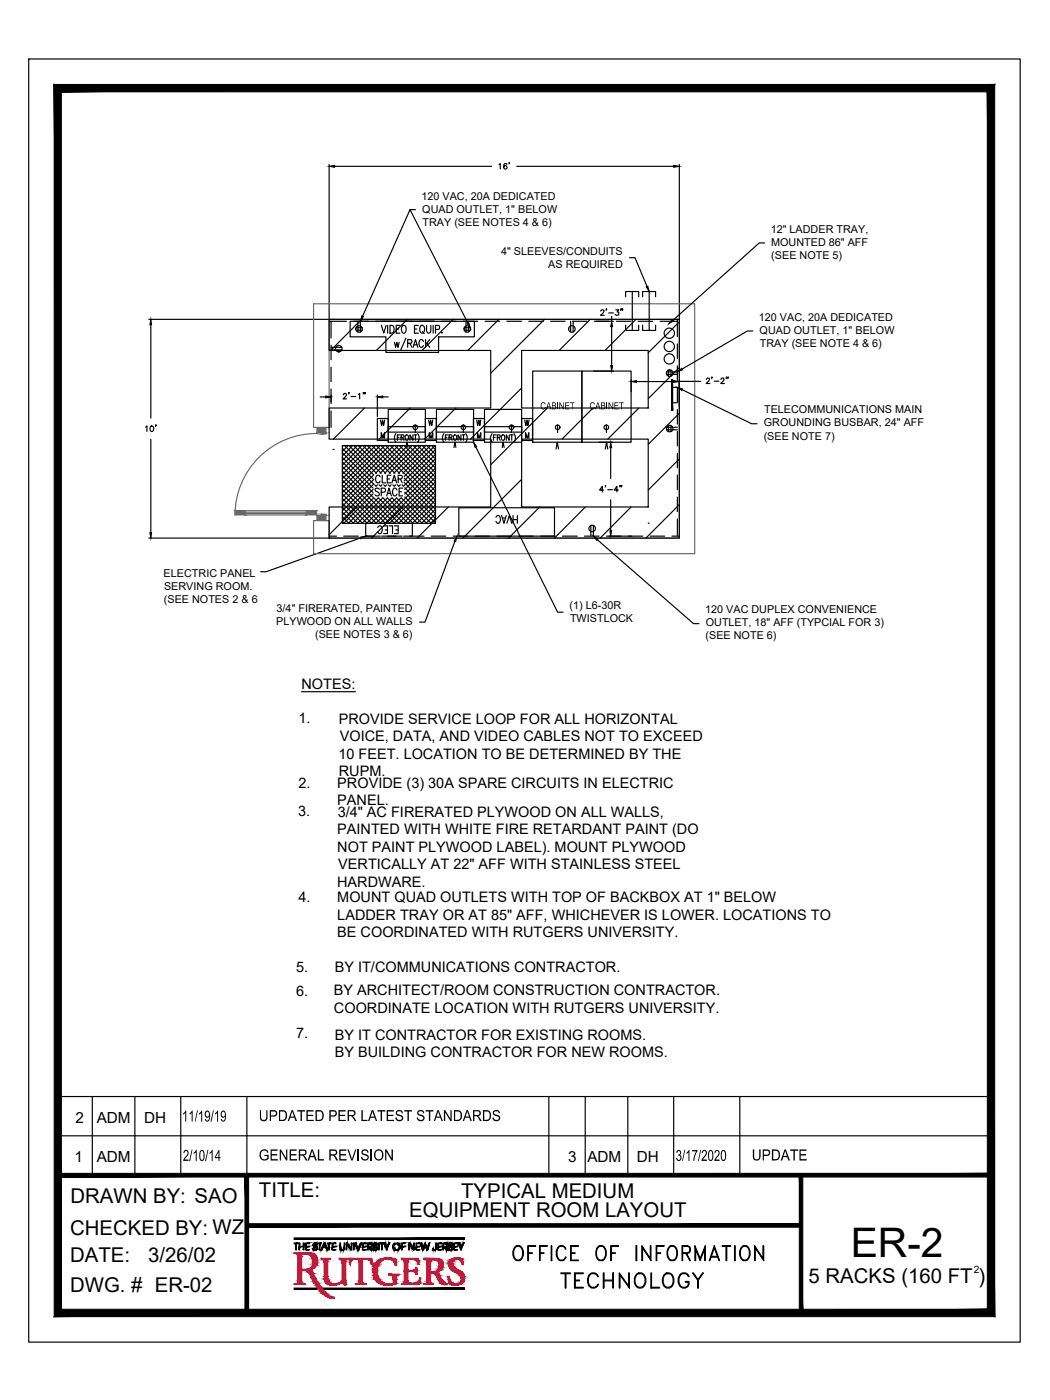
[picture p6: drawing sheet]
<svg xmlns="http://www.w3.org/2000/svg" width="229mm" height="305mm" viewBox="0 0 229 305" stroke-linecap="round" stroke-linejoin="round" font-family="sans-serif">
<defs><g id="words">
<text font-size="8.9" x="185.2" y="273.7">ER-2</text>
<g font-size="6.6">
<text x="110.4" y="275.5">OFFICE OF INFORMATION</text>
<text x="121" y="281.5">TECHNOLOGY</text>
</g>
<g font-size="4.4">
<text x="80.4" y="106.2">CLEAR</text>
<text x="106.9" y="115">HVAC</text>
<text x="15.4" y="261.9">DRAWN BY: SAO</text>
<text x="56.4" y="260.6">TITLE:</text>
<text x="100.4" y="260.9">TYPICAL MEDIUM</text>
<text x="15.3" y="268.8">CHECKED BY: WZ</text>
<text x="89.1" y="264.9">EQUIPMENT ROOM LAYOUT</text>
<text x="15.3" y="274.8">DATE:</text>
<text x="32.3" y="274.8">3/26/02</text>
<text x="15.3" y="281.3">DWG. # ER-02</text>
<text x="176.1" y="279.3">5 RACKS (160 FT )</text>
</g>
<g font-size="3.7">
<text x="39.6" y="244.2">11/19/19</text>
<text x="56.3" y="244.1">UPDATED PER LATEST STANDARDS</text>
<text x="39.8" y="252.7">2/10/14</text>
<text x="56.3" y="252.7">GENERAL REVISION</text>
<text x="147.1" y="252.7">3/17/2020</text>
<text x="163.6" y="252.7">UPDATE</text>
</g>
<g font-size="3.3">
<text x="16.5" y="244.5">2</text>
<text x="21.1" y="244.4">ADM</text>
<text x="31.4" y="244.4">DH</text>
<text x="16.2" y="253.1">1</text>
<text x="21.1" y="253">ADM</text>
<text x="123.7" y="253.1">3</text>
<text x="127.9" y="253">ADM</text>
<text x="138.7" y="253">DH</text>
</g>
<g font-size="3.2">
<text x="65.6" y="149.9">NOTES:</text>
<text x="65" y="157.5">1.</text>
<text x="73.8" y="157.5">PROVIDE SERVICE LOOP FOR ALL HORIZONTAL</text>
<text x="74" y="161.3">VOICE, DATA, AND VIDEO CABLES NOT TO EXCEED</text>
<text x="73.7" y="165.2">10 FEET. LOCATION TO BE DETERMINED BY THE</text>
<text x="65" y="171.5">2.</text>
<text x="73.4" y="171.6">PROVIDE (3) 30A SPARE CIRCUITS IN ELECTRIC</text>
<text x="73.8" y="168.9">RUPM.</text>
<text x="64.9" y="177.7">3.</text>
<text x="73.4" y="175.3">PANEL.</text>
<text x="73.5" y="177.9">3/4&quot; AC FIRERATED PLYWOOD ON ALL WALLS,</text>
<text x="73.4" y="181.7">PAINTED WITH WHITE FIRE RETARDANT PAINT (DO</text>
<text x="73.4" y="185.5">NOT PAINT PLYWOOD LABEL). MOUNT PLYWOOD</text>
<text x="73.6" y="189.3">VERTICALLY AT 22&quot; AFF WITH STAINLESS STEEL</text>
<text x="65" y="196.4">4.</text>
<text x="73.4" y="193.1">HARDWARE.</text>
<text x="73.4" y="196.4">MOUNT QUAD OUTLETS WITH TOP OF BACKBOX AT 1&quot; BELOW</text>
<text x="73.4" y="200.2">LADDER TRAY OR AT 85&quot; AFF, WHICHEVER IS LOWER. LOCATIONS TO</text>
<text x="73.4" y="204">BE COORDINATED WITH RUTGERS UNIVERSITY.</text>
<text x="64.5" y="211.6">5.</text>
<text x="72.9" y="211.6">BY IT/COMMUNICATIONS CONTRACTOR.</text>
<text x="64.5" y="216.8">6.</text>
<text x="72.7" y="216.7">BY ARCHITECT/ROOM CONSTRUCTION CONTRACTOR.</text>
<text x="72.7" y="220.5">COORDINATE LOCATION WITH RUTGERS UNIVERSITY.</text>
<text x="64.5" y="225.9">7.</text>
<text x="72.9" y="226.4">BY IT CONTRACTOR FOR EXISTING ROOMS.</text>
<text x="72.9" y="230.1">BY BUILDING CONTRACTOR FOR NEW ROOMS.</text>
</g>
<g font-size="2.4">
<text x="91.8" y="43.4">120 VAC, 20A DEDICATED</text>
<text x="91.9" y="46.3">QUAD OUTLET, 1&quot; BELOW</text>
<text x="92" y="49.1">TRAY (SEE NOTES 4 &amp; 6)</text>
<text x="167.8" y="50.6">12&quot; LADDER TRAY,</text>
<text x="167.9" y="53.5">MOUNTED 86&quot; AFF</text>
<text x="109.1" y="55.5">4&quot; SLEEVES/CONDUITS</text>
<text x="119.4" y="58.3">AS REQUIRED</text>
<text x="167.9" y="56.3">(SEE NOTE 5)</text>
<text x="165.2" y="69.8">120 VAC, 20A DEDICATED</text>
<text x="165.4" y="72.7">QUAD OUTLET, 1&quot; BELOW</text>
<text x="165.4" y="75.5">TRAY (SEE NOTE 4 &amp; 6)</text>
<text x="117.6" y="89.1">CABINET</text>
<text x="128.3" y="89.1">CABINET</text>
<text x="166.3" y="95.7">(SEE NOTE 7)</text>
<text x="166.3" y="92.9">GROUNDING BUSBAR, 24&quot; AFF</text>
<text x="166.4" y="90">TELECOMMUNICATIONS MAIN</text>
<text x="35.6" y="125.7">ELECTRIC PANEL</text>
<text x="35.7" y="131.3">(SEE NOTES 2 &amp; 6</text>
<text x="35.7" y="128.5">SERVING ROOM.</text>
<text x="60.1" y="136">PLYWOOD ON ALL WALLS</text>
<text x="60.2" y="133.2">3/4&quot; FIRERATED, PAINTED</text>
<text x="124" y="132.7">(1) L6-30R</text>
<text x="124.1" y="135.5">TWISTLOCK</text>
<text x="153.5" y="133.5">120 VAC DUPLEX CONVENIENCE</text>
<text x="153.7" y="136.4">OUTLET, 18&quot; AFF (TYPCIAL FOR 3)</text>
<text x="68.6" y="138.9">(SEE NOTES 3 &amp; 6)</text>
<text x="153.6" y="139.2">(SEE NOTE 6)</text>
</g>
<text font-size="2.2" x="212" y="277.1">2</text>
</g></defs>
<!-- layer: BORDER -->
<g fill="#000" stroke="#000" stroke-width=".22">
<path d="M12.6 255.5v.8l203.2-.8zM12.6 256.3l203.2-.8v.8z"/>
<path d="M53.3 255.9l.8 29.9v-29.9zM53.3 255.9l.8 29.9h-.8z"/>
<path d="M174 255.9l.8 29.9v-29.9zM174 255.9l.8 29.9h-.8z"/>
<path d="M53.7 266.4v.8l120.7-.8zM53.7 267.2l120.7-.8v.8z"/>
<path d="M11.8 286.7h204.8l-1.6-1.7zM13.4 285h201.6l-203.2 1.7zM11.8 18.4v268.3l1.6-1.7zM11.8 18.4l1.6 1.6v265zM11.8 18.4l1.6 1.6 203.2-1.6zM13.4 20l203.2-1.6-1.6 1.6zM216.6 18.4l-1.6 1.6 1.6 266.7zM215 20l1.6 266.7-1.6-1.7z"/>
</g>
<g fill="none" stroke="#000" stroke-width=".25">
<path d="M6.3 12.8h215.8v279.4h-215.8zM12.6 238.7h203.2M20.1 238.7v17.2M29.4 238.7v17.2M39.4 238.7v17.2M53.7 238.7v17.2M119.5 238.7v17.2M127.4 238.7v17.2M136.7 238.7v17.2M146.7 238.7v17.2M161.1 238.7v17.2M12.6 255.9v-8.6v8.6"/>
<path d="M12.6 247.3h203.2"/>
</g>
<!-- layer: RUTGERS -->
<g fill="#000" stroke="#000" stroke-width=".22">
<path d="M81.3 272.1l.1-.1zM83.7 270.9l.1-.1zM84.7 270.8v-.1zM86.6 270.8l.1-.1zM86.7 271l.1-.1zM94.3 272.1v-.1zM100.8 270.8l.1-.1z"/>
<path d="M64 269.5v.3l37.1-.3zM64 269.8l37.1-.3v.3z"/>
<path d="M64 270.6v.2l.9-.2zM64 270.8l.9-.2v.2z"/>
<path d="M64.4 270.8v1.3l.1-1.3zM64.5 270.8v1.3h-.1z"/>
<path d="M65.1 270.6v1.5l.2-1.5zM65.3 270.6v1.5h-.2z"/>
<path d="M65.3 271.3v.2l.7-.2zM65.3 271.5l.7-.2v.2z"/>
<path d="M66 270.6v1.5l.2-1.5zM66.2 270.6v1.5h-.2z"/>
<path d="M66.5 270.6v.2l.8-.2zM66.5 270.8l.8-.2v.2z"/>
<path d="M66.5 270.8v1.3l.2-1.3zM66.7 270.8v1.3h-.2z"/>
<path d="M66.7 271.3v.2l.6-.2zM66.7 271.5l.6-.2v.2z"/>
<path d="M66.7 272h.6zM66.7 272.1l.6-.1z"/>
<path d="M68.1 271.8h.2zM68.1 271.8h.2z"/>
<path d="M68.2 270.9v.3zM68.2 270.9v.3z"/>
<path d="M68.2 271.8v.2zM68.3 271.8l-.1 .2z"/>
<path d="M68.2 270.8v.5zM68.3 270.8l-.1 .5z"/>
<path d="M68.3 270.7v.7zM68.3 270.7v.7z"/>
<path d="M68.3 271.8v.3zM68.3 271.8v.3z"/>
<path d="M68.3 270.7v.2l.1-.2zM68.4 270.7v.2h-.1z"/>
<path d="M68.3 271.2v.2zM68.4 271.2l-.1 .2z"/>
<path d="M68.3 271.9v.2zM68.4 271.9l-.1 .2z"/>
<path d="M68.4 271.2v.2zM68.4 271.2v.2z"/>
<path d="M68.4 272v.2zM68.4 272v.2z"/>
<path d="M68.4 270.6v.2l.3-.2zM68.4 270.8l.3-.2v.2z"/>
<path d="M68.4 271.3v.2l.3-.2zM68.4 271.5l.3-.2v.2z"/>
<path d="M68.4 272v.2l.3-.2zM68.4 272.2l.3-.2v.2z"/>
<path d="M68.7 270.7v.1l.1-.1zM68.7 270.8l.1-.1z"/>
<path d="M68.7 271.3v.2l.1-.2zM68.8 271.3l-.1 .2z"/>
<path d="M68.7 272v.2zM68.8 272l-.1 .2z"/>
<path d="M68.8 270.7v.2l.1-.2zM68.8 270.9l.1-.2z"/>
<path d="M68.8 271.4v.2zM68.8 271.4v.2z"/>
<path d="M68.8 272v.1l.1-.1zM68.8 272.1l.1-.1z"/>
<path d="M68.8 270.9v.1zM68.9 270.9l-.1 .1z"/>
<path d="M68.8 271.5v.1l.1-.1zM68.9 271.5l-.1 .1z"/>
<path d="M68.9 270.8v.2zM68.9 270.8v.2z"/>
<path d="M68.9 271.6v.2zM68.9 271.6v.2z"/>
<path d="M68.9 271.8v.3zM68.9 271.8v.3z"/>
<path d="M68.9 270.9v.1zM69 270.9l-.1 .1z"/>
<path d="M68.9 271.5v.5zM69 271.5l-.1 .5z"/>
<path d="M69 271.5v.5zM69 271.5v.5z"/>
<path d="M69 271.7v.1zM69.1 271.7l-.1 .1z"/>
<path d="M69.2 270.6v.2l.8-.2zM69.2 270.8l.8-.2v.2z"/>
<path d="M69.5 270.8v1.3l.2-1.3zM69.7 270.8v1.3h-.2z"/>
<path d="M69.9 272v.1zM70 272l-.1 .1z"/>
<path d="M70 271.9v.2zM70 271.9v.2z"/>
<path d="M70 271.8v.3zM70 271.8v.3z"/>
<path d="M70 271.6v.5zM70.1 271.6l-.1 .5z"/>
<path d="M70.1 271.5v.5zM70.2 271.5l-.1 .5z"/>
<path d="M70.2 271.5v.3zM70.2 271.5v.3z"/>
<path d="M70.2 271.3v.5zM70.3 271.3l-.1 .5z"/>
<path d="M70.3 271.2v.4zM70.3 271.2v.4z"/>
<path d="M70.3 271.1v.4zM70.4 271.1l-.1 .4z"/>
<path d="M70.3 271.5v.1l.6-.1zM70.3 271.6l.6-.1v.1z"/>
<path d="M70.4 270.9v.4zM70.4 270.9v.4z"/>
<path d="M70.4 270.8v.4zM70.5 270.8l-.1 .4z"/>
<path d="M70.5 270.7v.4zM70.5 270.7v.4z"/>
<path d="M70.5 270.6v.3l.2-.3zM70.7 270.6v.3h-.2z"/>
<path d="M70.5 270.9v.1zM70.6 270.9l-.1 .1z"/>
<path d="M70.7 270.9v.1zM70.7 270.9v.1z"/>
<path d="M70.7 270.7v.4zM70.8 270.7l-.1 .4z"/>
<path d="M70.8 270.8v.4zM70.8 270.8v.4z"/>
<path d="M70.8 270.9v.4zM70.9 270.9l-.1 .4z"/>
<path d="M70.9 271.1v.4zM70.9 271.1v.4z"/>
<path d="M70.9 271.2v.4zM71 271.2l-.1 .4z"/>
<path d="M71 271.3v.4zM71 271.3v.4z"/>
<path d="M71 271.4v.4zM71.1 271.4l-.1 .4z"/>
<path d="M71.1 271.5v.4zM71.1 271.5v.4z"/>
<path d="M71.1 271.6v.4zM71.2 271.6l-.1 .4z"/>
<path d="M71.2 271.8v.3zM71.2 271.8v.3z"/>
<path d="M71.2 270.6v.2l.9-.2zM71.2 270.8l.9-.2v.2z"/>
<path d="M71.2 271.9v.2zM71.3 271.9l-.1 .2z"/>
<path d="M71.3 272v.1zM71.3 272v.1z"/>
<path d="M71.6 270.8v1.3l.1-1.3zM71.7 270.8v1.3h-.1z"/>
<path d="M72.3 270.6v.2l.8-.2zM72.3 270.8l.8-.2v.2z"/>
<path d="M72.3 270.8v1.3l.2-1.3zM72.5 270.8v1.3h-.2z"/>
<path d="M72.5 271.3v.2l.6-.2zM72.5 271.5l.6-.2v.2z"/>
<path d="M72.5 272h.6zM72.5 272.1l.6-.1z"/>
<path d="M74 270.6v1.2l.2-1.2zM74.2 270.6v1.2h-.2z"/>
<path d="M74 271.8v.2l.2-.2zM74.2 271.8v.2h-.2z"/>
<path d="M74.2 271.8v.2zM74.2 271.8v.2z"/>
<path d="M74.2 271.8v.3zM74.2 271.8v.3z"/>
<path d="M74.2 272v.1zM74.3 272l-.1 .1z"/>
<path d="M74.3 272v.2zM74.4 272l-.1 .2z"/>
<path d="M74.4 272v.2l.3-.2zM74.4 272.2l.3-.2v.2z"/>
<path d="M74.7 272v.2zM74.7 272v.2z"/>
<path d="M74.7 272v.1zM74.8 272l-.1 .1z"/>
<path d="M74.8 271.9v.2zM74.9 271.9l-.1 .2z"/>
<path d="M74.9 271.8v.3zM74.9 271.8v.3z"/>
<path d="M74.9 270.6v1.3l.1-1.3zM75 270.6v1.3h-.1z"/>
<path d="M74.9 271.9v.1zM75 271.9l-.1 .1z"/>
<path d="M75.4 270.6v.3l.2-.3zM75.6 270.6v.3h-.2z"/>
<path d="M75.4 270.9v1.2l.1-1.2zM75.5 270.9v1.2h-.1z"/>
<path d="M75.6 270.7v.3zM75.6 270.7v.3z"/>
<path d="M75.6 270.8v.2zM75.7 270.8l-.1 .2z"/>
<path d="M75.7 270.8v.3zM75.7 270.8v.3z"/>
<path d="M75.7 270.9v.3zM75.8 270.9l-.1 .3z"/>
<path d="M75.8 271v.2zM75.8 271v.2z"/>
<path d="M75.8 271.1v.2zM75.9 271.1l-.1 .2z"/>
<path d="M75.9 271.1v.3zM75.9 271.1v.3z"/>
<path d="M75.9 271.2v.3zM76 271.2l-.1 .3z"/>
<path d="M76 271.3v.2zM76 271.3v.2z"/>
<path d="M76 271.3v.3zM76.1 271.3l-.1 .3z"/>
<path d="M76.1 271.5v.2zM76.1 271.5v.2z"/>
<path d="M76.1 271.5v.3zM76.2 271.5l-.1 .3z"/>
<path d="M76.2 271.6v.2zM76.2 271.6v.2z"/>
<path d="M76.2 271.6v.3zM76.3 271.6l-.1 .3z"/>
<path d="M76.3 271.8v.2zM76.4 271.8l-.1 .2z"/>
<path d="M76.4 271.8v.2zM76.4 271.8v.2z"/>
<path d="M76.4 271.9v.2zM76.4 271.9v.2z"/>
<path d="M76.4 270.6v1.5l.2-1.5zM76.6 270.6v1.5h-.2z"/>
<path d="M76.9 270.6v1.5l.2-1.5zM77.1 270.6v1.5h-.2z"/>
<path d="M77.3 270.6v.1l.2-.1zM77.3 270.7l.2-.1z"/>
<path d="M77.4 270.7h.1zM77.4 270.8l.1-.1z"/>
<path d="M77.4 270.8v.2zM77.5 270.8l-.1 .2z"/>
<path d="M77.5 270.9v.3zM77.5 270.9v.3z"/>
<path d="M77.5 271v.3zM77.6 271l-.1 .3z"/>
<path d="M77.6 271.1v.4zM77.7 271.1l-.1 .4z"/>
<path d="M77.7 271.3v.3zM77.7 271.3v.3z"/>
<path d="M77.7 271.4v.4zM77.8 271.4l-.1 .4z"/>
<path d="M77.8 271.5v.3zM77.8 271.5v.3z"/>
<path d="M77.8 271.7v.3zM77.9 271.7l-.1 .3z"/>
<path d="M77.9 271.8v.3zM77.9 271.8v.3z"/>
<path d="M77.9 272v.1zM78 272l-.1 .1z"/>
<path d="M78 271.8v.3zM78.1 271.8l-.1 .3z"/>
<path d="M78.1 271.7v.4zM78.1 271.7v.4z"/>
<path d="M78.1 271.6v.4zM78.2 271.6l-.1 .4z"/>
<path d="M78.2 271.5v.3zM78.2 271.5v.3z"/>
<path d="M78.2 271.3v.2l.2-.2zM78.2 271.5l.2-.2v.2z"/>
<path d="M78.2 271.5h.1zM78.2 271.6l.1-.1z"/>
<path d="M78.2 271.6v.2zM78.3 271.6l-.1 .2z"/>
<path d="M78.3 271.2h.1zM78.3 271.3l.1-.1z"/>
<path d="M78.3 271.1v.1l.2-.1zM78.5 271.1l-.2 .1z"/>
<path d="M78.4 271h.1zM78.4 271.1l.1-.1z"/>
<path d="M78.4 270.8v.2l.2-.2zM78.4 271l.2-.2v.2z"/>
<path d="M78.5 270.7h.1zM78.5 270.8l.1-.1z"/>
<path d="M78.5 270.6v.1l.2-.1zM78.5 270.7l.2-.1z"/>
<path d="M78.9 270.6v.2l.8-.2zM78.9 270.8l.8-.2v.2z"/>
<path d="M78.9 270.8v1.3l.1-1.3zM79 270.8v1.3h-.1z"/>
<path d="M79 271.3v.2l.7-.2zM79 271.5l.7-.2v.2z"/>
<path d="M79 272h.7zM79 272.1l.7-.1z"/>
<path d="M80 270.6v.2l.6-.2zM80 270.8l.6-.2v.2z"/>
<path d="M80 270.8v1.3l.2-1.3zM80.2 270.8v1.3h-.2z"/>
<path d="M80.3 271.5h.4zM80.3 271.5h.4z"/>
<path d="M80.4 271.5h.3zM80.4 271.6l.3-.1z"/>
<path d="M80.4 271.6h.2zM80.4 271.6h.2z"/>
<path d="M80.5 271.6v.2l.2-.2zM80.5 271.8l.2-.2v.2z"/>
<path d="M80.5 271.8h.2zM80.5 271.8h.2z"/>
<path d="M80.6 271.8h.2zM80.6 271.8h.2z"/>
<path d="M80.6 270.7v.1zM80.7 270.7l-.1 .1z"/>
<path d="M80.6 271.8h.2zM80.6 271.9l.2-.1z"/>
<path d="M80.7 271.9h.1zM80.7 272l.1-.1z"/>
<path d="M80.7 270.7h.1zM80.7 270.8l.1-.1z"/>
<path d="M80.7 271.5v.1zM80.8 271.5l-.1 .1z"/>
<path d="M80.7 272h.2zM80.7 272h.2z"/>
<path d="M80.8 271.4v.1l.1-.1zM80.9 271.4l-.1 .1z"/>
<path d="M80.8 272h.1zM80.8 272.1l.1-.1z"/>
<path d="M80.8 270.8v.1zM80.9 270.8l-.1 .1z"/>
<path d="M80.9 270.9v.2zM80.9 270.9v.2z"/>
<path d="M80.9 271.2v.3zM80.9 271.2v.3z"/>
<path d="M80.9 272v.1zM80.9 272v.1z"/>
<path d="M80.9 270.8v.7zM81 270.8l-.1 .7z"/>
<path d="M81 270.9v.5zM81 270.9v.5z"/>
<path d="M81 271.1v.2zM81.1 271.1l-.1 .2z"/>
<path d="M81.2 271.8h.2zM81.2 271.8h.2z"/>
<path d="M81.2 271v.2zM81.3 271l-.1 .2z"/>
<path d="M81.2 271.8v.2l.2-.2zM81.4 271.8l-.2 .2z"/>
<path d="M81.3 270.8v.5zM81.4 270.8l-.1 .5z"/>
<path d="M81.4 270.7v.7zM81.4 270.7v.7z"/>
<path d="M81.4 271.8v.3zM81.4 271.8v.3z"/>
<path d="M81.4 270.7v.2zM81.5 270.7l-.1 .2z"/>
<path d="M81.4 271.2v.2zM81.4 271.2v.2z"/>
<path d="M81.4 271.9v.2zM81.4 271.9v.2z"/>
<path d="M81.4 271.2v.2zM81.5 271.2l-.1 .2z"/>
<path d="M81.4 272v.1zM81.5 272l-.1 .1z"/>
<path d="M81.5 270.6v.2l.2-.2zM81.5 270.8l.2-.2v.2z"/>
<path d="M81.5 271.3v.2l.2-.2zM81.5 271.5l.2-.2v.2z"/>
<path d="M81.5 272v.2l.4-.2zM81.5 272.2l.4-.2v.2z"/>
<path d="M81.7 270.7v.1l.2-.1zM81.7 270.8l.2-.1z"/>
<path d="M81.7 271.3v.2l.2-.2zM81.7 271.5l.2-.2v.2z"/>
<path d="M81.7 270.8h.2zM81.7 270.8h.2z"/>
<path d="M81.9 270.7v.2zM81.9 270.7v.2z"/>
<path d="M81.9 271.4v.1zM81.9 271.4v.1z"/>
<path d="M81.9 272v.1zM81.9 272v.1z"/>
<path d="M81.9 270.9v.1zM81.9 270.9v.1z"/>
<path d="M81.9 271.5v.1zM82 271.5l-.1 .1z"/>
<path d="M81.9 272v.1zM81.9 272v.1z"/>
<path d="M81.9 270.8v.2zM82 270.8l-.1 .2z"/>
<path d="M81.9 271.6v.2zM82 271.6l-.1 .2z"/>
<path d="M81.9 271.8v.3zM82 271.8l-.1 .3z"/>
<path d="M82 270.9v.1zM82.1 270.9l-.1 .1z"/>
<path d="M82 271.5v.6zM82.1 271.5l-.1 .6z"/>
<path d="M82.1 271.5v.5zM82.1 271.5v.5z"/>
<path d="M82.1 271.7v.1zM82.2 271.7l-.1 .1z"/>
<path d="M82.4 270.6v1.5l.2-1.5zM82.6 270.6v1.5h-.2z"/>
<path d="M82.7 270.6h1.1zM82.7 270.7l1.1-.1z"/>
<path d="M82.7 270.7v.1l.9-.1zM82.7 270.8l.9-.1v.1z"/>
<path d="M83.1 270.8v1.3l.1-1.3zM83.2 270.8v1.3h-.1z"/>
<path d="M83.6 270.7v.1l.2-.1zM83.6 270.8l.2-.1z"/>
<path d="M83.7 270.9v.1zM83.8 270.9l-.1 .1z"/>
<path d="M83.8 270.7v.4zM83.8 270.7v.4z"/>
<path d="M83.8 270.8v.3zM83.9 270.8l-.1 .3z"/>
<path d="M83.9 270.9v.3zM83.9 270.9v.3z"/>
<path d="M83.9 271v.3zM84 271l-.1 .3z"/>
<path d="M84 271.1v.4zM84.1 271.1l-.1 .4z"/>
<path d="M84.1 271.2v.3zM84.1 271.2v.3z"/>
<path d="M84.1 271.3v.3zM84.1 271.3v.3z"/>
<path d="M84.1 271.5v.6zM84.2 271.5l-.1 .6z"/>
<path d="M84.2 271.5v.6zM84.2 271.5v.6z"/>
<path d="M84.2 271.4v.7zM84.3 271.4l-.1 .7z"/>
<path d="M84.3 271.3v.3zM84.4 271.3l-.1 .3z"/>
<path d="M84.4 271.2v.3zM84.4 271.2v.3z"/>
<path d="M84.4 271.1v.4zM84.4 271.1v.4z"/>
<path d="M84.4 271v.3zM84.5 271l-.1 .3z"/>
<path d="M84.5 270.9v.3zM84.6 270.9l-.1 .3z"/>
<path d="M84.6 270.8v.3zM84.6 270.8v.3z"/>
<path d="M84.6 270.7v.3zM84.7 270.7l-.1 .3z"/>
<path d="M84.7 270.6v.1l.1-.1zM84.7 270.7l.1-.1z"/>
<path d="M85.5 271.3v.2zM85.6 271.3l-.1 .2z"/>
<path d="M85.6 271.1v.6zM85.6 271.1v.6z"/>
<path d="M85.6 271v.8zM85.7 271l-.1 .8z"/>
<path d="M85.7 270.9v.3zM85.7 270.9v.3z"/>
<path d="M85.7 271.5v.4zM85.7 271.5v.4z"/>
<path d="M85.7 270.9v.2zM85.8 270.9l-.1 .2z"/>
<path d="M85.7 271.8v.2zM85.8 271.8l-.1 .2z"/>
<path d="M85.8 270.8v.2zM85.8 270.8v.2z"/>
<path d="M85.8 271.8v.2zM85.8 271.8v.2z"/>
<path d="M85.8 270.8v.2zM85.9 270.8l-.1 .2z"/>
<path d="M85.8 271.9v.2zM85.9 271.9l-.1 .2z"/>
<path d="M85.9 270.7h.2zM85.9 270.8l.2-.1z"/>
<path d="M85.9 272v.1zM86 272l-.1 .1z"/>
<path d="M86 272v.1l.1-.1zM86 272.1l.1-.1z"/>
<path d="M86.1 270.7v.1l.5-.1zM86.1 270.8l.5-.1v.1z"/>
<path d="M86.1 272v.2l.5-.2zM86.1 272.2l.5-.2v.2z"/>
<path d="M86.6 272v.1l.1-.1zM86.6 272.1l.1-.1z"/>
<path d="M86.7 270.8v.1l.1-.1zM86.7 270.9l.1-.1z"/>
<path d="M86.7 272v.1zM86.7 272v.1z"/>
<path d="M86.7 271.9v.2zM86.8 271.9l-.1 .2z"/>
<path d="M86.8 270.8v.2zM86.9 270.8l-.1 .2z"/>
<path d="M86.8 271.8v.3zM86.9 271.8l-.1 .3z"/>
<path d="M86.9 270.9v.2zM86.9 270.9v.2z"/>
<path d="M86.9 271.8v.2zM86.9 271.8v.2z"/>
<path d="M86.9 270.9v.3zM86.9 270.9v.3z"/>
<path d="M86.9 271.7v.3zM86.9 271.7v.3z"/>
<path d="M86.9 271v.3zM87 271l-.1 .3z"/>
<path d="M86.9 271.5v.5zM87 271.5l-.1 .5z"/>
<path d="M87 271v.9zM87.1 271l-.1 .9z"/>
<path d="M87.1 271.1v.7zM87.1 271.1v.7z"/>
<path d="M87.1 271.3v.3zM87.2 271.3l-.1 .3z"/>
<path d="M87.4 270.6v.2l.8-.2zM87.4 270.8l.8-.2v.2z"/>
<path d="M87.4 270.8v1.3l.2-1.3zM87.6 270.8v1.3h-.2z"/>
<path d="M87.6 271.3v.2l.6-.2zM87.6 271.5l.6-.2v.2z"/>
<path d="M89 270.6v.3l.2-.3zM89.2 270.6v.3h-.2z"/>
<path d="M89 270.9v1.2l.1-1.2zM89.1 270.9v1.2h-.1z"/>
<path d="M89.2 270.7v.3zM89.2 270.7v.3z"/>
<path d="M89.2 270.8v.2zM89.3 270.8l-.1 .2z"/>
<path d="M89.3 270.8v.3zM89.4 270.8l-.1 .3z"/>
<path d="M89.4 270.9v.3zM89.4 270.9v.3z"/>
<path d="M89.4 271v.2zM89.4 271v.2z"/>
<path d="M89.4 271.1v.2zM89.5 271.1l-.1 .2z"/>
<path d="M89.5 271.1v.3zM89.6 271.1l-.1 .3z"/>
<path d="M89.6 271.2v.3zM89.6 271.2v.3z"/>
<path d="M89.6 271.3v.2zM89.6 271.3v.2z"/>
<path d="M89.6 271.3v.3zM89.7 271.3l-.1 .3z"/>
<path d="M89.7 271.5v.2zM89.8 271.5l-.1 .2z"/>
<path d="M89.8 271.5v.3zM89.8 271.5v.3z"/>
<path d="M89.8 271.6v.2zM89.9 271.6l-.1 .2z"/>
<path d="M89.9 271.6v.3zM89.9 271.6v.3z"/>
<path d="M89.9 271.8v.2zM89.9 271.8v.2z"/>
<path d="M89.9 271.8v.2zM90 271.8l-.1 .2z"/>
<path d="M90 271.9v.2zM90.1 271.9l-.1 .2z"/>
<path d="M90.1 270.6v1.5l.1-1.5zM90.2 270.6v1.5h-.1z"/>
<path d="M90.6 270.6v.2l.8-.2zM90.6 270.8l.8-.2v.2z"/>
<path d="M90.6 270.8v1.3l.1-1.3zM90.7 270.8v1.3h-.1z"/>
<path d="M90.7 271.3v.2l.7-.2zM90.7 271.5l.7-.2v.2z"/>
<path d="M90.7 272h.7zM90.7 272.1l.7-.1z"/>
<path d="M91.6 270.6v.1l.2-.1zM91.6 270.7l.2-.1z"/>
<path d="M91.6 270.7v.2l.2-.2zM91.6 270.9l.2-.2v.2z"/>
<path d="M91.7 270.9v.2l.1-.2zM91.8 270.9v.2h-.1z"/>
<path d="M91.8 271.1v.2l.1-.2zM91.9 271.1v.2h-.1z"/>
<path d="M91.8 271.3v.2zM91.9 271.3l-.1 .2z"/>
<path d="M91.8 271.5v.2zM91.9 271.5l-.1 .2z"/>
<path d="M91.9 271.3v.6zM91.9 271.3v.6z"/>
<path d="M91.9 271.5v.6zM92 271.5l-.1 .6z"/>
<path d="M92 271.7v.4zM92.1 271.7l-.1 .4z"/>
<path d="M92.1 271.9v.2zM92.1 271.9v.2z"/>
<path d="M92.1 271.7v.4zM92.2 271.7l-.1 .4z"/>
<path d="M92.2 271.5v.6zM92.3 271.5l-.1 .6z"/>
<path d="M92.3 271.3v.6zM92.3 271.3v.6z"/>
<path d="M92.3 271.1v.7zM92.4 271.1l-.1 .7z"/>
<path d="M92.4 270.9v.6zM92.4 270.9v.6z"/>
<path d="M92.4 270.7v.6zM92.4 270.7v.6z"/>
<path d="M92.4 270.6v.4l.2-.4zM92.6 270.6v.4h-.2z"/>
<path d="M92.4 271v.2zM92.5 271l-.1 .2z"/>
<path d="M92.6 270.7v.5zM92.7 270.7l-.1 .5z"/>
<path d="M92.7 270.9v.4zM92.7 270.9v.4z"/>
<path d="M92.7 271.1v.4zM92.8 271.1l-.1 .4z"/>
<path d="M92.8 271.3v.5zM92.8 271.3v.5z"/>
<path d="M92.8 271.5v.4zM92.9 271.5l-.1 .4z"/>
<path d="M92.9 271.7v.4zM92.9 271.7v.4z"/>
<path d="M92.9 271.9v.2l.1-.2zM93 271.9v.2h-.1z"/>
<path d="M93 271.8v.3zM93.1 271.8l-.1 .3z"/>
<path d="M93.1 271.5v.6zM93.1 271.5v.6z"/>
<path d="M93.1 271.4v.7zM93.2 271.4l-.1 .7z"/>
<path d="M93.2 271.2v.7zM93.2 271.2v.7z"/>
<path d="M93.2 271.1v.6zM93.3 271.1l-.1 .6z"/>
<path d="M93.3 270.9v.6zM93.3 270.9v.6z"/>
<path d="M93.3 270.7v.2l.2-.2zM93.5 270.7l-.2 .2z"/>
<path d="M93.3 270.9v.2zM93.4 270.9l-.1 .2z"/>
<path d="M93.3 271.1v.2zM93.4 271.1l-.1 .2z"/>
<path d="M93.4 270.6v.1l.1-.1zM93.4 270.7l.1-.1z"/>
<path d="M94.2 271.8v.2l.1-.2zM94.3 271.8v.2h-.1z"/>
<path d="M94.3 272v.1zM94.4 272l-.1 .1z"/>
<path d="M94.4 272v.2l.4-.2zM94.4 272.2l.4-.2v.2z"/>
<path d="M94.8 272v.1zM94.8 272v.1z"/>
<path d="M94.8 271.8v.3zM94.9 271.8l-.1 .3z"/>
<path d="M94.9 270.6v1.2l.1-1.2zM95 270.6v1.2h-.1z"/>
<path d="M94.9 271.8v.2zM94.9 271.8v.2z"/>
<path d="M95.3 270.6v.2l.9-.2zM95.3 270.8l.9-.2v.2z"/>
<path d="M95.3 270.8v1.3l.2-1.3zM95.5 270.8v1.3h-.2z"/>
<path d="M95.5 271.3v.2l.6-.2zM95.5 271.5l.6-.2v.2z"/>
<path d="M95.5 272h.7zM95.5 272.1l.7-.1z"/>
<path d="M96.4 270.6v.2l.7-.2zM96.4 270.8l.7-.2v.2z"/>
<path d="M96.4 270.8v1.3l.2-1.3zM96.6 270.8v1.3h-.2z"/>
<path d="M96.8 271.5h.3zM96.8 271.5h.3z"/>
<path d="M96.8 271.5h.3zM96.8 271.6l.3-.1z"/>
<path d="M96.8 271.6v.1l.3-.1zM96.8 271.7l.3-.1v.1z"/>
<path d="M96.9 271.7h.2zM96.9 271.8l.2-.1z"/>
<path d="M96.9 271.8h.2zM96.9 271.8h.2z"/>
<path d="M97.1 270.7v.1zM97.1 270.7v.1z"/>
<path d="M97.1 271.6v.4zM97.1 271.6v.4z"/>
<path d="M97.1 271.8v.2zM97.1 271.8v.2z"/>
<path d="M97.1 270.7h.2zM97.1 270.8l.2-.1z"/>
<path d="M97.1 271.5v.1zM97.2 271.5l-.1 .1z"/>
<path d="M97.1 271.8v.3zM97.2 271.8l-.1 .3z"/>
<path d="M97.2 271.4v.2zM97.3 271.4l-.1 .2z"/>
<path d="M97.2 271.8v.3zM97.3 271.8l-.1 .3z"/>
<path d="M97.3 270.8v.1zM97.4 270.8l-.1 .1z"/>
<path d="M97.3 271.3v.2zM97.3 271.3v.2z"/>
<path d="M97.3 272v.1zM97.3 272v.1z"/>
<path d="M97.3 270.9v.2zM97.4 270.9l-.1 .2z"/>
<path d="M97.3 271.2v.3zM97.4 271.2l-.1 .3z"/>
<path d="M97.3 272v.1zM97.4 272l-.1 .1z"/>
<path d="M97.4 270.8v.7zM97.4 270.8v.7z"/>
<path d="M97.4 271v.4zM97.5 271l-.1 .4z"/>
<path d="M97.5 271.1v.2zM97.5 271.1v.2z"/>
<path d="M97.6 271.8h.2zM97.6 271.8h.2z"/>
<path d="M97.6 271v.2zM97.7 271l-.1 .2z"/>
<path d="M97.6 271.8v.2l.2-.2zM97.8 271.8l-.2 .2z"/>
<path d="M97.7 270.8v.5zM97.8 270.8l-.1 .5z"/>
<path d="M97.8 270.7v.7zM97.8 270.7v.7z"/>
<path d="M97.8 271.8v.3zM97.8 271.8v.3z"/>
<path d="M97.8 270.7v.2zM97.9 270.7l-.1 .2z"/>
<path d="M97.8 271.2v.2zM97.9 271.2l-.1 .2z"/>
<path d="M97.8 271.9v.2zM97.9 271.9l-.1 .2z"/>
<path d="M97.9 271.2v.2zM97.9 271.2v.2z"/>
<path d="M97.9 272v.2zM97.9 272v.2z"/>
<path d="M97.9 270.6v.2l.2-.2zM97.9 270.8l.2-.2v.2z"/>
<path d="M97.9 271.3v.2l.2-.2zM97.9 271.5l.2-.2v.2z"/>
<path d="M97.9 272v.2l.3-.2zM97.9 272.2l.3-.2v.2z"/>
<path d="M98.1 270.7v.1l.2-.1zM98.1 270.8l.2-.1z"/>
<path d="M98.1 271.3v.2l.2-.2zM98.1 271.5l.2-.2v.2z"/>
<path d="M98.2 270.8h.1zM98.2 270.8h.1z"/>
<path d="M98.2 272v.1zM98.3 272l-.1 .1z"/>
<path d="M98.3 270.7v.2zM98.4 270.7l-.1 .2z"/>
<path d="M98.3 271.4v.1zM98.3 271.4v.1z"/>
<path d="M98.3 270.9v.1zM98.4 270.9l-.1 .1z"/>
<path d="M98.3 271.5v.1zM98.4 271.5l-.1 .1z"/>
<path d="M98.3 272v.1zM98.4 272l-.1 .1z"/>
<path d="M98.4 270.8v.2zM98.4 270.8v.2z"/>
<path d="M98.4 271.6v.2zM98.4 271.6v.2z"/>
<path d="M98.4 271.8v.3zM98.4 271.8v.3z"/>
<path d="M98.4 270.9v.1zM98.5 270.9l-.1 .1z"/>
<path d="M98.4 271.5v.6zM98.5 271.5l-.1 .6z"/>
<path d="M98.5 271.5v.5zM98.5 271.5v.5z"/>
<path d="M98.5 271.7v.1zM98.6 271.7l-.1 .1z"/>
<path d="M98.8 270.6v.2l.8-.2zM98.8 270.8l.8-.2v.2z"/>
<path d="M98.8 270.8v1.3l.1-1.3zM98.9 270.8v1.3h-.1z"/>
<path d="M98.9 271.3v.2l.7-.2zM98.9 271.5l.7-.2v.2z"/>
<path d="M98.9 272h.7zM98.9 272.1l.7-.1z"/>
<path d="M99.8 270.6h.1zM99.8 270.7l.1-.1z"/>
<path d="M99.8 270.7v.1l.2-.1zM99.8 270.8l.2-.1z"/>
<path d="M99.9 270.8h.1zM99.9 270.9l.1-.1z"/>
<path d="M99.9 270.9v.1l.2-.1zM99.9 271l.2-.1z"/>
<path d="M100 271h.1zM100 271.1l.1-.1z"/>
<path d="M100 271.1h.1zM100 271.1h.1z"/>
<path d="M100.1 271.1v.1zM100.1 271.1v.1z"/>
<path d="M100.1 271.2v.3zM100.2 271.2l-.1 .3z"/>
<path d="M100.2 271.3v.2zM100.3 271.3l-.1 .2z"/>
<path d="M100.3 271.4v.2zM100.3 271.4v.2z"/>
<path d="M100.3 271.5v.6zM100.4 271.5l-.1 .6z"/>
<path d="M100.4 271.4v.7zM100.5 271.4l-.1 .7z"/>
<path d="M100.5 271.3v.3zM100.5 271.3v.3z"/>
<path d="M100.5 271.2v.3zM100.6 271.2l-.1 .3z"/>
<path d="M100.6 271.1v.4zM100.6 271.1v.4z"/>
<path d="M100.6 271v.3zM100.7 271l-.1 .3z"/>
<path d="M100.7 270.9v.3zM100.7 270.9v.3z"/>
<path d="M100.7 270.8v.3zM100.8 270.8l-.1 .3z"/>
<path d="M100.8 270.7v.3zM100.8 270.7v.3z"/>
<path d="M100.8 270.6v.1l.2-.1zM100.8 270.7l.2-.1z"/>
<path d="M64 280.4v.3l37.1-.3zM64 280.7l37.1-.3v.3z"/>
</g>
<!-- layer: a-ru2 -->
<g fill="#d21034" stroke="#d21034" stroke-width=".22">
<path d="M64 272.9h4.1z"/>
<path d="M66.6 276.4h1.3z"/>
<path d="M71.7 282.5h1.1v.2z"/>
<path d="M99.2 273.8h.6z"/>
<path d="M91 275.3h.1z"/>
<path d="M90.2 276.6h.5z"/>
<path d="M94.6 276.9h.8z"/>
<path d="M97.5 277.9l.3-.1z"/>
<path d="M91.4 278.2h.2z"/>
<path d="M96.5 279.7h.9z"/>
<path d="M98.7 279.8h.9z"/>
<path d="M84.1 273.8h.5z"/>
<path d="M84.9 274.2h1.3z"/>
<path d="M86 275.2h.3v.3z"/>
<path d="M84.6 277.6h2.3z"/>
<path d="M85.4 277.7h1z"/>
<path d="M77.9 279.5h1.3z"/>
<path d="M74.9 279.7l.2 .1z"/>
<path d="M74.9 279.7h.4z"/>
<path d="M71.7 279.8h1.5z"/>
<path d="M84 279.8h1.1z"/>
<path d="M64 272.7l3.6 .1zM64 272.7l3.6 .1z"/>
<path d="M64 272.8l4 .1zM64 272.8l4 .1z"/>
<path d="M64 272.9h4.1zM64 272.9h4.1zM64 272.9h4.1z"/>
<path d="M64.3 272.9l4 .1zM64.3 272.9l4 .1z"/>
<path d="M64.7 273h3.6zM64.7 273h3.6zM64.7 273h3.6zM64.7 273h3.6z"/>
<path d="M64.7 273h1.9zM64.7 273h1.4z"/>
<path d="M66.6 273l1.8 .1zM66.6 273l1.8 .1z"/>
<path d="M64.7 273h1.4zM64.7 273l1 .1zM64.8 273.1h.9zM64.8 273.1h.9z"/>
<path d="M67 273.1h1.6zM67 273.1h1.6z"/>
<path d="M67.3 273.1l1.4 .1zM67.3 273.1l1.4 .1z"/>
<path d="M64.8 273.1l.9 .1v-.1zM64.8 273.1l.9 .1h-.9z"/>
<path d="M67.4 273.2l1.4 .2-.1-.2zM67.4 273.2l1.4 .2h-1.2z"/>
<path d="M67.6 273.4l1.3 .1-.1-.1zM67.6 273.4l1.3 .1h-1.2z"/>
<path d="M64.8 273.2l.9 .4v-.4zM64.8 273.2l.9 .4h-.9z"/>
<path d="M67.7 273.5l1.3 .2-.1-.2zM67.7 273.5l1.3 .2h-1.1z"/>
<path d="M67.9 273.7l1.2 .2-.1-.2zM67.9 273.7l1.2 .2h-1.1z"/>
<path d="M68 273.9l1.1 .1v-.1zM68 273.9l1.1 .1h-1.1z"/>
<path d="M68 274l1.1 .3v-.3zM68 274l1.1 .3h-1z"/>
<path d="M68.1 274.3l1.1 .4-.1-.4zM68.1 274.3l1.1 .4h-1.1z"/>
<path d="M68.1 274.7l1.1 .1zM68.1 274.7l1.1 .1z"/>
<path d="M68.1 274.8l1 .3 .1-.3zM68.1 274.8l1 .3h-1z"/>
<path d="M68.1 275.1h1zM68.1 275.1h1z"/>
<path d="M68.1 275.1l.8 .3 .2-.3zM68.1 275.1l.8 .3h-.8z"/>
<path d="M68.1 275.4l.7 .2 .1-.2zM68.1 275.4l.7 .2h-.8z"/>
<path d="M68 275.6l.7 .1 .1-.1zM68 275.6l.7 .1h-.8z"/>
<path d="M67.9 275.7l.6 .2 .2-.2zM67.9 275.7l.6 .2h-.7zM67.8 275.9h.7zM67.8 275.9h.7z"/>
<path d="M67.8 275.9l.4 .3 .3-.3zM67.5 276.2l.3-.3 .4 .3z"/>
<path d="M67.5 276.2h.7zM67.5 276.2h.6z"/>
<path d="M67.4 276.2h.7zM67.1 276.3h.8z"/>
<path d="M67.1 276.3h.8zM67 276.3h.9z"/>
<path d="M67 276.3l.9 .1zM66.6 276.4h1.3zM65.7 276.4h2.2z"/>
<path d="M64.8 273.6l.9 2.8v-2.8zM64.8 273.6l.9 2.8h-.9z"/>
<path d="M64.8 276.4l3.2 .2-.1-.2zM64.8 276.4l3.2 .2h-3.2z"/>
<path d="M66.5 276.6l1.5 .1zM66.5 276.6l1.5 .1z"/>
<path d="M66.8 276.7l1.3 .1-.1-.1zM66.8 276.7l1.3 .1z"/>
<path d="M67 276.8h1.1zM67 276.8h1.1z"/>
<path d="M67 276.8l1.1 .2v-.2zM67 276.8l1.1 .2h-.9z"/>
<path d="M67.2 277l1 .3-.1-.3zM67.2 277l1 .3h-.9z"/>
<path d="M67.3 277.3h1zM67.3 277.3h1z"/>
<path d="M67.3 277.3l1.4 .9-.4-.9zM67.3 277.3l1.4 .9h-.9z"/>
<path d="M67.8 278.2l1 .2-.1-.2zM67.8 278.2l1 .2h-1z"/>
<path d="M64.8 276.6l.9 2.2v-2.2zM64.8 276.6l.9 2.2h-.9z"/>
<path d="M67.8 278.4l1.4 .7-.4-.7zM67.8 278.4l1.4 .7h-.9z"/>
<path d="M64.8 278.8l.9 .4v-.4zM64.8 278.8l.9 .4h-.9zM64.8 279.2h.9zM64.8 279.2h.9z"/>
<path d="M64.8 279.2l1 .1-.1-.1zM64.8 279.2l1 .1h-1zM64.8 279.3h1zM64.8 279.3h1z"/>
<path d="M68.3 279.1l1.1 .3-.2-.3zM68.3 279.1l1.1 .3h-1z"/>
<path d="M64.8 279.3l1.1 .1-.1-.1zM64.8 279.3l1.1 .1h-1.2zM64.7 279.4h1.2zM64.7 279.4h1.2z"/>
<path d="M64.7 279.4l1.5 .1zM64.3 279.5h1.9z"/>
<path d="M64.3 279.5h1.9zM64.3 279.5h1.9z"/>
<path d="M64.3 279.5h2.2zM64 279.5h2.5z"/>
<path d="M64 279.5l2.5 .2v-.2zM64 279.5l2.5 .2h-2.5z"/>
<path d="M68.4 279.4l1.4 .6-.4-.6zM68.4 279.4l1.4 .6h-1z"/>
<path d="M68.8 280l1.2 .3-.2-.3zM68.8 280l1.2 .3h-.9z"/>
<path d="M69.1 280.3l1.2 .5-.3-.5zM69.1 280.3l1.2 .5h-.8z"/>
<path d="M69.5 280.8l1.2 .4-.4-.4zM69.5 280.8l1.2 .4h-.9z"/>
<path d="M69.8 281.2l1.3 .4-.4-.4zM69.8 281.2l1.3 .4h-.9z"/>
<path d="M70.2 281.6l.9 .1zM70.2 281.6l.9 .1z"/>
<path d="M70.2 281.7l1.2 .2-.3-.2zM70.2 281.7l1.2 .2h-.8z"/>
<path d="M70.6 281.9l.9 .1zM70.6 281.9l.9 .1z"/>
<path d="M70.7 282l1.2 .2-.4-.2zM70.7 282l1.2 .2h-.9z"/>
<path d="M71 282.2l1.1 .1zM71 282.2l1.1 .1z"/>
<path d="M71.1 282.3l1.2 .1zM71.1 282.3l1.2 .1z"/>
<path d="M71.4 282.4l1.4 .1zM71.4 282.4l1.4 .1z"/>
<path d="M71.5 282.5h1.3zM71.5 282.5h1.3z"/>
<path d="M72.2 282.7h.6zM71.7 282.5l1.1 .2z"/>
<path d="M99.2 273.8l.8 .1zM99.1 273.9h.9z"/>
<path d="M99.1 273.9h1.1zM98.8 273.9h1.4z"/>
<path d="M98.8 273.9l1.6 .1zM98.7 274h1.7z"/>
<path d="M92.3 274h3zM92.3 274h3z"/>
<path d="M98.7 274h1.9zM98.5 274h2.1z"/>
<path d="M92.3 274l3.3 .1zM92.3 274l3.3 .1z"/>
<path d="M98.5 274l2.2 .1zM98.5 274l2.2 .1h-2.3zM98.4 274.1h2.3zM98.4 274.1h2.3z"/>
<path d="M99.4 274.1h1.3zM99.4 274.1h1.3z"/>
<path d="M98.4 274.1h.8zM98.4 274.1h1z"/>
<path d="M87.4 274l3.7 .2v-.2zM87.4 274l3.7 .2h-3.7z"/>
<path d="M92.3 274.1l3.5 .1zM92.3 274.1l3.5 .1z"/>
<path d="M99.5 274.1l1.2 .1zM99.5 274.1l1.2 .1z"/>
<path d="M92.3 274.2h3.5zM92.3 274.2h3.5z"/>
<path d="M98.4 274.1h.8zM98.2 274.2h.8z"/>
<path d="M92.4 274.2h3.5zM92.4 274.2h3.5z"/>
<path d="M87.4 274.2h3.7zM87.4 274.2h3.7z"/>
<path d="M87.9 274.2h.9zM87.9 274.2h.9z"/>
<path d="M89.9 274.2h1.2zM89.9 274.2h1.2z"/>
<path d="M92.8 274.2h3.2zM92.8 274.2h3.2z"/>
<path d="M94.4 274.2h1.6zM94.4 274.2h1.6z"/>
<path d="M92.8 274.2h1.6zM92.8 274.2h1.3z"/>
<path d="M98.2 274.2h.8zM98.2 274.2l.6 .1h-.6zM98.2 274.3h.6zM98.2 274.3h.6z"/>
<path d="M92.9 274.2h1.2zM92.9 274.2l1.1 .1z"/>
<path d="M94.5 274.2l1.5 .1zM94.5 274.2l1.5 .1z"/>
<path d="M90.3 274.2l.8 .1zM90.3 274.2l.8 .1z"/>
<path d="M99.8 274.2l.9 .1v-.1zM99.8 274.2l.9 .1z"/>
<path d="M92.9 274.3h1.1zM92.9 274.3h.9z"/>
<path d="M87.9 274.2l.9 .1v-.1zM87.9 274.2l.9 .1h-.8z"/>
<path d="M94.8 274.3h1.3zM94.8 274.3h1.3z"/>
<path d="M98.2 274.3l.5 .1 .1-.1zM98.2 274.3l.5 .1h-.7z"/>
<path d="M92.9 274.3l.9 .1zM92.9 274.3l.9 .1z"/>
<path d="M94.8 274.3l1.4 .1zM94.8 274.3l1.4 .1z"/>
<path d="M90.5 274.3l.6 .2v-.2zM90.5 274.3l.6 .2z"/>
<path d="M88 274.3l.8 .2v-.2zM88 274.3l.8 .2h-.8z"/>
<path d="M95.1 274.4l1.2 .1-.1-.1zM95.1 274.4l1.2 .1h-1.1z"/>
<path d="M98 274.4l.6 .1 .1-.1zM97.9 274.5l.1-.1 .6 .1z"/>
<path d="M97.9 274.5l.7 .1zM97.9 274.5l.7 .1z"/>
<path d="M100.1 274.3l.6 .3v-.3zM100.1 274.3l.6 .3h-.3z"/>
<path d="M90.7 274.5l.4 .1v-.1zM90.7 274.5l.4 .1h-.3z"/>
<path d="M95.2 274.5l1.2 .1zM95.2 274.5l1.2 .1z"/>
<path d="M92.9 274.4l.9 .3v-.3zM92.9 274.4l.9 .3h-.9z"/>
<path d="M97.9 274.6l.6 .1 .1-.1zM97.9 274.6l.6 .1h-.6z"/>
<path d="M88 274.5l.8 .2v-.2zM88 274.5l.8 .2h-.8z"/>
<path d="M95.3 274.6l1.1 .2v-.2zM95.3 274.6l1.1 .2h-1z"/>
<path d="M90.8 274.6l.4 .2-.1-.2zM90.8 274.6l.4 .2h-.3z"/>
<path d="M95.4 274.8l1.1 .1-.1-.1zM95.4 274.8l1.1 .1h-1z"/>
<path d="M97.9 274.7l.6 .2v-.2zM97.9 274.7l.6 .2h-.8z"/>
<path d="M100.4 274.6l.4 .3-.1-.3zM100.4 274.6l.4 .3h-.3z"/>
<path d="M95.5 274.9l1 .2v-.2zM95.5 274.9l1 .2h-1z"/>
<path d="M97.7 274.9l.8 .2v-.2zM97.7 274.9l.8 .2h-.8z"/>
<path d="M90.9 274.8l.3 .4v-.4zM90.9 274.8l.3 .4h-.2z"/>
<path d="M95.5 275.1l1 .2v-.2zM95.5 275.1l1 .2h-.9z"/>
<path d="M91 275.2h.2zM91 275.2l.1 .1z"/>
<path d="M97.7 275.1l.8 .2v-.2zM97.7 275.1l.8 .2h-.8z"/>
<path d="M100.5 274.9l.3 .4v-.4zM100.5 274.9l.3 .4h-.2z"/>
<path d="M97.7 275.3l.8 .1zM97.7 275.3l.8 .1z"/>
<path d="M95.6 275.3l.9 .1v-.1zM95.6 275.3l.9 .1h-.9z"/>
<path d="M97.7 275.4h.8zM97.7 275.4h.8z"/>
<path d="M95.6 275.4l.9 .2v-.2zM95.6 275.4l.9 .2h-.9z"/>
<path d="M95.6 275.6l.9 .1v-.1zM95.6 275.6l.9 .1h-.9z"/>
<path d="M97.7 275.4l1 .3-.2-.3zM97.7 275.4l1 .3h-.9z"/>
<path d="M97.8 275.7l.9 .1zM97.8 275.7l.9 .1z"/>
<path d="M95.6 275.7l.8 .2 .1-.2zM95.6 275.7l.8 .2h-.8z"/>
<path d="M95.6 275.9h.8zM95.6 275.9h.8z"/>
<path d="M97.8 275.8l1.2 .2-.3-.2zM97.8 275.8l1.2 .2h-1.1z"/>
<path d="M97.9 276l1.3 .1zM97.9 276l1.3 .1z"/>
<path d="M90.5 275.9l.2 .3v-.3zM90.5 275.9l.2 .3h-.2z"/>
<path d="M95.6 275.9l.7 .3 .1-.3zM95.6 275.9l.7 .3h-.8z"/>
<path d="M95.5 276.2h.8zM95.5 276.2h.8z"/>
<path d="M97.9 276.1l1.8 .3-.5-.3zM97.9 276.1l1.8 .3h-1.5z"/>
<path d="M95.5 276.2l.6 .2 .2-.2zM95.5 276.2l.6 .2h-.7z"/>
<path d="M90.5 276.2l.2 .3v-.3zM90.5 276.2l.2 .3h-.3z"/>
<path d="M95.4 276.4h.7zM95.4 276.4l.6 .1z"/>
<path d="M90.4 276.5h.3zM90.3 276.5h.4z"/>
<path d="M90.3 276.5l.4 .1zM90.2 276.6h.5zM89.9 276.6h.8z"/>
<path d="M88 274.7l.8 1.9v-1.9zM88 274.7l.8 1.9h-.8z"/>
<path d="M95.3 276.5l.5 .1 .2-.1zM95.3 276.5l.5 .1h-.6z"/>
<path d="M98.2 276.4l2 .3-.5-.3zM98.2 276.4l2 .3h-1.7z"/>
<path d="M95.2 276.6h.6zM95.1 276.7h.6z"/>
<path d="M98.5 276.7h1.9zM98.5 276.7h1.9z"/>
<path d="M88 276.6l2.7 .2v-.2zM88 276.6l2.7 .2h-2.7z"/>
<path d="M89.9 276.8l.8 .1zM89.9 276.8l.8 .1z"/>
<path d="M95.1 276.7l.3 .2 .3-.2zM94.8 276.9l.3-.2 .3 .2z"/>
<path d="M90.2 276.9h.5zM90.2 276.9h.5z"/>
<path d="M94.8 276.9h.6zM94.6 276.9h.8zM94.4 276.9h1z"/>
<path d="M92.9 274.7l.9 2.2v-2.2zM92.9 274.7l.9 2.2h-.9z"/>
<path d="M94.4 276.9h1zM93.8 276.9h1.6z"/>
<path d="M92.9 276.9h.9zM92.9 276.9h.9z"/>
<path d="M90.3 276.9l.4 .1zM90.3 276.9l.4 .1z"/>
<path d="M98.6 276.7l2.1 .3-.3-.3zM98.6 276.7l2.1 .3h-1.7z"/>
<path d="M99 277h1.7zM99 277h1.7z"/>
<path d="M92.9 276.9l2.6 .3-.1-.3zM92.9 276.9l2.6 .3h-2.6z"/>
<path d="M93.8 277.2h1.7zM93.8 277.2h1.7z"/>
<path d="M92.9 277.2h.9zM92.9 277.2h.9z"/>
<path d="M90.4 277l.3 .2v-.2zM90.4 277l.3 .2h-.2z"/>
<path d="M94.4 277.2l1.1 .1zM94.4 277.2l1.1 .1z"/>
<path d="M99.1 277l1.8 .3-.2-.3zM99.1 277l1.8 .3h-1.3z"/>
<path d="M94.5 277.3h1.1zM94.5 277.3h1.1z"/>
<path d="M94.6 277.3l1 .1zM94.6 277.3l1 .1z"/>
<path d="M99.6 277.3l1.4 .1-.1-.1zM99.6 277.3l1.4 .1h-1.2z"/>
<path d="M90.5 277.2l.2 .3v-.3zM90.5 277.2l.2 .3h-.2z"/>
<path d="M94.7 277.4l1 .2-.1-.2zM94.7 277.4l1 .2h-.9z"/>
<path d="M99.8 277.4l1.3 .2-.1-.2zM99.8 277.4l1.3 .2h-1.1z"/>
<path d="M100 277.6l1.1 .1zM100 277.6l1.1 .1z"/>
<path d="M100.1 277.7l1.1 .3-.1-.3zM100.1 277.7l1.1 .3h-.9zM100.3 278h.9zM100.3 278h.9z"/>
<path d="M97.5 277.9l.4 .3-.1-.3zM97.5 277.9l.4 .3h-.3z"/>
<path d="M100.3 278l.8 .4 .1-.4zM100.3 278l.8 .4h-.7zM100.4 278.4h.7zM100.4 278.4h.7z"/>
<path d="M91.4 278.2l.2 .4v-.4zM91.4 278.2l.2 .4h-.3z"/>
<path d="M97.6 278.2l.4 .4-.1-.4zM97.6 278.2l.4 .4h-.4z"/>
<path d="M94.8 277.6l1.5 1.1-.6-1.1zM94.8 277.6l1.5 1.1h-.9z"/>
<path d="M95.4 278.7h.9zM95.4 278.7h.9z"/>
<path d="M100.4 278.4l.7 .3v-.3zM100.4 278.4l.7 .3h-.7z"/>
<path d="M100.4 278.7h.6zM100.4 278.7h.7z"/>
<path d="M97.6 278.6l.6 .3-.2-.3zM97.6 278.6l.6 .3h-.5z"/>
<path d="M91.3 278.6l.2 .3 .1-.3zM91.3 278.6l.2 .3h-.4z"/>
<path d="M92.9 277.2l.9 1.8v-1.8zM92.9 277.2l.9 1.8h-.9z"/>
<path d="M88 276.8l.8 2.2v-2.2zM88 276.8l.8 2.2h-.8z"/>
<path d="M100.4 278.7l.5 .4 .1-.4zM100.4 278.7l.5 .4h-.6z"/>
<path d="M100.3 279.1h.6zM100.3 279.1h.5z"/>
<path d="M91.1 278.9l.4 .2v-.2zM91.1 278.9l.4 .2h-.5z"/>
<path d="M95.4 278.7l1.3 .5-.4-.5zM95.4 278.7l1.3 .5h-1z"/>
<path d="M95.7 279.2h1.1zM95.7 279.2h1.1z"/>
<path d="M97.7 278.9l.8 .3-.3-.3zM97.7 278.9l.8 .3h-.8z"/>
<path d="M92.9 279l.9 .2v-.2zM92.9 279l.9 .2h-.9z"/>
<path d="M91 279.1l.4 .1 .1-.1zM90.8 279.2l.2-.1 .4 .1z"/>
<path d="M88 279l.8 .2v-.2zM88 279l.8 .2h-.8z"/>
<path d="M100.2 279.1l.5 .1 .1-.1zM100.2 279.1l.5 .1h-.6z"/>
<path d="M88 279.2l.8 .1zM88 279.2l.8 .1z"/>
<path d="M100.1 279.2h.6zM100 279.3h.7z"/>
<path d="M95.8 279.2l1.1 .1-.1-.1zM95.8 279.2l1.1 .1h-1z"/>
<path d="M92.9 279.2l.9 .2v-.2zM92.9 279.2l.9 .2h-.9z"/>
<path d="M88 279.3l1.1 .1zM88 279.3l1.1 .1z"/>
<path d="M100 279.3h.7zM100 279.3l.6 .1z"/>
<path d="M90.8 279.2l.6 .2v-.2zM90.5 279.4l.3-.2 .6 .2z"/>
<path d="M95.9 279.3l1 .1zM95.9 279.3l1 .1z"/>
<path d="M97.7 279.2l1.1 .2-.3-.2zM97.7 279.2l1.1 .2h-1z"/>
<path d="M90.5 279.4h.9zM90 279.4h1.4z"/>
<path d="M88 279.4h1.6zM87.9 279.4h1.7z"/>
<path d="M90 279.4h1.4zM89.6 279.4h1.8z"/>
<path d="M87.9 279.4h1.7zM87.9 279.4h1.7z"/>
<path d="M87.9 279.4h3.5zM87.9 279.4h3.5z"/>
<path d="M92.9 279.4h1zM92.8 279.4h1.1z"/>
<path d="M95.9 279.4l1.1 .1zM95.9 279.4l1.1 .1z"/>
<path d="M97.8 279.4l1.2 .1zM97.8 279.4l1.2 .1z"/>
<path d="M87.9 279.4l3.5 .1zM87.4 279.5h4z"/>
<path d="M92.8 279.4l1.6 .1zM92.3 279.5h2.1z"/>
<path d="M96 279.5h1.4zM96 279.5h1.4z"/>
<path d="M99.9 279.4l.5 .1 .2-.1zM99.6 279.5l.3-.1 .5 .1z"/>
<path d="M97.8 279.5h1.4zM97.8 279.5h1.4z"/>
<path d="M99.6 279.5h.8zM99.2 279.5h1.2z"/>
<path d="M97.9 279.5h1.3zM97.9 279.5h1.3z"/>
<path d="M97.9 279.5h2.5zM97.9 279.5h2.4z"/>
<path d="M96.1 279.5h1.3zM96.1 279.5h1.3z"/>
<path d="M97.9 279.5h2.4zM97.9 279.5l2.2 .1z"/>
<path d="M96.2 279.5l1.2 .2v-.2zM96.2 279.5l1.2 .2z"/>
<path d="M96.5 279.7h.9zM96.7 279.7h.7z"/>
<path d="M92.3 279.5l2.1 .2v-.2zM92.3 279.5l2.1 .2h-2.1z"/>
<path d="M87.4 279.5l3.9 .2 .1-.2zM87.4 279.5l3.9 .2h-3.9z"/>
<path d="M98.1 279.6h2zM98.1 279.6l1.9 .1z"/>
<path d="M98.3 279.7h1.7zM98.3 279.7l1.5 .1z"/>
<path d="M98.5 279.8h1.3zM98.5 279.8h1.1z"/>
<path d="M98.7 279.8h.6zM98.8 279.8h.5z"/>
<path d="M84.1 273.8l1 .1zM83.6 273.9h1.5z"/>
<path d="M83.6 273.9h1.8zM83.6 273.9h1.8z"/>
<path d="M83.6 273.9l2.1 .1zM83.2 274h2.5z"/>
<path d="M83.2 274h2.6zM83.2 274h2.6z"/>
<path d="M83.2 274l2.8 .1zM82.9 274.1h3.1z"/>
<path d="M84.3 274.1h1.7zM84.3 274.1h1.7z"/>
<path d="M82.9 274.1h1.3zM82.9 274.1h1.4z"/>
<path d="M82.9 274.1h1.3zM82.9 274.1l1.2 .1z"/>
<path d="M73.8 274l2.1 .2v-.2zM73.8 274l2.1 .2h-2.1z"/>
<path d="M69.9 274l2.1 .2v-.2zM69.9 274l2.1 .2h-2.1z"/>
<path d="M82.8 274.2h1.3zM82.8 274.2h1.1z"/>
<path d="M84.7 274.1l1.5 .1zM84.7 274.1l1.5 .1zM84.9 274.2h1.3z"/>
<path d="M73.8 274.2h2.1zM73.8 274.2h1.6z"/>
<path d="M69.9 274.2h2.1zM69.9 274.2h1.6z"/>
<path d="M76.1 274l4.9 .2v-.2zM76.1 274l4.9 .2h-4.9z"/>
<path d="M79.6 274.2h1.4zM79.6 274.2h1.4z"/>
<path d="M77.5 274.2h2.1zM77.5 274.2h1.4z"/>
<path d="M79.6 274.2h1.4zM79.6 274.2h1.4z"/>
<path d="M76.1 274.2h1.1zM76.1 274.2h1.4z"/>
<path d="M82.8 274.2h1.1zM82.7 274.2h.9z"/>
<path d="M79.9 274.2l1.1 .1zM79.9 274.2l1.1 .1z"/>
<path d="M76.1 274.2h1.1zM76.1 274.2l.7 .1z"/>
<path d="M74.3 274.2h1.1zM74.3 274.2l1 .1z"/>
<path d="M70.4 274.2h1.1zM70.4 274.2l1 .1z"/>
<path d="M80.2 274.3h.8zM80.2 274.3h.8z"/>
<path d="M76.1 274.3h.7zM76.1 274.3h.6z"/>
<path d="M85 274.2l1.2 .1v-.1zM85 274.2l1.2 .1z"/>
<path d="M82.7 274.2h.9zM82.5 274.3h.8z"/>
<path d="M82.5 274.3h.8zM82.5 274.3l.8 .1z"/>
<path d="M74.4 274.3l.9 .1v-.1zM74.4 274.3l.9 .1h-.8z"/>
<path d="M70.5 274.3l.9 .1v-.1zM70.5 274.3l.9 .1h-.9z"/>
<path d="M80.4 274.3l.6 .1zM80.4 274.3l.6 .1z"/>
<path d="M76.1 274.3h.6zM76.1 274.3l.5 .1z"/>
<path d="M85.4 274.3l.8 .2v-.2zM85.4 274.3l.8 .2h-.6z"/>
<path d="M82.4 274.4l.6 .2 .3-.2zM82.2 274.6l.2-.2 .6 .2z"/>
<path d="M82.2 274.6h.8zM82.1 274.6h.8z"/>
<path d="M74.5 274.4l.8 .3v-.3zM74.5 274.4l.8 .3h-.8z"/>
<path d="M70.5 274.4l.9 .3v-.3zM70.5 274.4l.9 .3h-.8z"/>
<path d="M80.5 274.4l.5 .3v-.3zM80.5 274.4l.5 .3h-.3z"/>
<path d="M76.1 274.4l.3 .3 .2-.3zM76.1 274.4l.3 .3h-.3z"/>
<path d="M82.1 274.6l.6 .2 .2-.2zM82.1 274.6l.6 .2h-.8z"/>
<path d="M85.6 274.5l.7 .3-.1-.3zM85.6 274.5l.7 .3h-.5z"/>
<path d="M81.9 274.8h.8zM81.9 274.8l.7 .1h-.8z"/>
<path d="M81.8 274.9l.7 .2 .1-.2zM81.8 274.9l.7 .2h-.9z"/>
<path d="M85.8 274.8l.5 .4v-.4zM85.8 274.8l.5 .4h-.3z"/>
<path d="M81.6 275.1l.8 .2 .1-.2zM81.6 275.1l.8 .2h-.8z"/>
<path d="M80.7 274.7l.4 .7-.1-.7zM80.7 274.7l.4 .7h-.3z"/>
<path d="M76.1 274.7l.2 .7 .1-.7zM76.1 274.7l.2 .7h-.2z"/>
<path d="M81.6 275.3l.7 .1 .1-.1zM81.6 275.3l.7 .1h-.8z"/>
<path d="M86 275.2v.3h.3zM86 275.5h.3z"/>
<path d="M81.5 275.4l.7 .2 .1-.2zM81.5 275.4l.7 .2h-.8z"/>
<path d="M81.4 275.6l.8 .2v-.2zM81.4 275.6l.8 .2h-.8z"/>
<path d="M81.4 275.8l.8 .3v-.3zM81.4 275.8l.8 .3h-.9z"/>
<path d="M81.3 276.1h.9zM81.3 276.1l.8 .1z"/>
<path d="M81.2 276.2l.9 .3v-.3zM81.2 276.2l.9 .3h-.9z"/>
<path d="M81.2 276.5l.9 .4v-.4zM81.2 276.5l.9 .4h-.9z"/>
<path d="M81.2 276.9h.9zM81.2 276.9h.9z"/>
<path d="M81.2 276.9l1 .7-.1-.7zM81.2 276.9l1 .7h-.9z"/>
<path d="M84.6 277.4l2.3 .2v-.2zM84.6 277.4l2.3 .2h-2.3zM84.6 277.6h2.3z"/>
<path d="M84.8 277.6h2.1zM84.8 277.6h1.9z"/>
<path d="M85 277.6h1.7zM85 277.6h1.5z"/>
<path d="M85.2 277.6h1.3zM85.2 277.6h1.2z"/>
<path d="M85.2 277.6h1.2zM85.2 277.6l1.2 .1zM85.4 277.7h1z"/>
<path d="M81.3 277.6l1 .2-.1-.2zM81.3 277.6l1 .2h-1z"/>
<path d="M85.4 277.7l1 .1zM85.4 277.7l1 .1z"/>
<path d="M70.6 274.7l.8 3.1v-3.1zM70.6 274.7l.8 3.1h-.8z"/>
<path d="M85.5 277.8l.9 .1zM85.5 277.8l.9 .1z"/>
<path d="M70.6 277.8l.8 .1zM70.6 277.8l.8 .1z"/>
<path d="M85.5 277.9l.8 .1 .1-.1zM85.5 277.9l.8 .1h-.8z"/>
<path d="M85.5 278l.8 .1zM85.5 278l.8 .1z"/>
<path d="M81.3 277.8l1.1 .4-.1-.4zM81.3 277.8l1.1 .4h-1z"/>
<path d="M81.4 278.2l1.1 .1zM81.4 278.2l1.1 .1z"/>
<path d="M70.6 277.9l.8 .5v-.5zM70.6 277.9l.8 .5h-.8z"/>
<path d="M85.5 278.1l.8 .4v-.4zM85.5 278.1l.8 .4h-.7z"/>
<path d="M81.4 278.3l1.2 .3-.1-.3zM81.4 278.3l1.2 .3h-1zM81.6 278.6h1zM81.6 278.6h1z"/>
<path d="M70.6 278.4l.9 .2-.1-.2zM70.6 278.4l.9 .2h-.9z"/>
<path d="M74.5 274.7l.8 4.1v-4.1zM74.5 274.7l.8 4.1h-.8z"/>
<path d="M81.6 278.6l1.2 .3-.2-.3zM81.6 278.6l1.2 .3h-.9z"/>
<path d="M81.9 278.9h1zM81.9 278.9h1z"/>
<path d="M70.6 278.6l1 .3-.1-.3zM70.6 278.6l1 .3h-.9z"/>
<path d="M70.7 278.9h.9zM70.7 278.9h.9z"/>
<path d="M78.1 274.2l.8 4.7v-4.7zM78.1 274.2l.8 4.7h-.8z"/>
<path d="M81.9 278.9l1.2 .2-.2-.2zM81.9 278.9l1.2 .2h-1z"/>
<path d="M70.7 278.9l1 .2-.1-.2zM70.7 278.9l1 .2h-.8z"/>
<path d="M74.5 278.8l.8 .4v-.4zM74.5 278.8l.8 .4h-1.2z"/>
<path d="M82.1 279.1l1.2 .1zM82.1 279.1l1.2 .1h-1.1z"/>
<path d="M70.9 279.1l1 .1-.2-.1zM70.9 279.1l1 .1h-1z"/>
<path d="M78.1 278.9l.9 .3-.1-.3zM78.1 278.9l.9 .3h-.9zM78.1 279.2h.9zM78.1 279.2h.9z"/>
<path d="M74.1 279.2h1.2zM73.9 279.2h1.4z"/>
<path d="M82.2 279.2l1.2 .1zM82.2 279.2l1.2 .1z"/>
<path d="M70.9 279.2l1.1 .1zM70.9 279.2l1.1 .1z"/>
<path d="M73.9 279.2h.6zM73.7 279.3h.6z"/>
<path d="M74.5 279.2l.8 .1zM74.5 279.2l.8 .1z"/>
<path d="M78.1 279.2l1 .2-.1-.2zM78.1 279.2l1 .2h-1.1zM78 279.4h1.1zM78 279.4h1.1z"/>
<path d="M85.6 278.5l.7 .9v-.9zM85.6 278.5l.7 .9h-.7z"/>
<path d="M82.4 279.3l1.4 .1zM82.4 279.3l1.4 .1zM82.6 279.4h1.2zM82.6 279.4h1.2z"/>
<path d="M71 279.3l1.2 .1zM71 279.3l1.2 .1h-1.1z"/>
<path d="M73.7 279.3h.6zM73.6 279.4h.6z"/>
<path d="M78 279.4l1.2 .1zM78 279.4l1.2 .1h-1.3zM77.9 279.5h1.3z"/>
<path d="M71.1 279.4l1.3 .1zM71.1 279.4l1.3 .1z"/>
<path d="M85.6 279.4l.7 .1zM85.2 279.5h1.1z"/>
<path d="M73.6 279.4h.6zM73.3 279.5h.7z"/>
<path d="M77.9 279.5h1.8zM77.3 279.5h2.4z"/>
<path d="M82.6 279.4l1.5 .1zM82.6 279.4l1.5 .1z"/>
<path d="M71.1 279.5h1.4zM71.1 279.5h1.4z"/>
<path d="M85.2 279.5h1.1zM84.9 279.5h1.3z"/>
<path d="M82.7 279.5h2.2zM82.7 279.5h2.2z"/>
<path d="M73.3 279.5h.7zM73 279.5h.9z"/>
<path d="M71.2 279.5h1.8zM71.2 279.5h1.8z"/>
<path d="M82.8 279.5h3.4zM82.8 279.5l3.2 .1z"/>
<path d="M71.2 279.5l2.4 .1 .3-.1zM71.2 279.5l2.4 .1h-2.2z"/>
<path d="M74.6 279.3l.7 .4v-.4zM74.6 279.3l.7 .4h-.4z"/>
<path d="M77.3 279.5l2.4 .2v-.2zM77.3 279.5l2.4 .2h-2.4z"/>
<path d="M83 279.6l2.5 .1 .5-.1zM83 279.6l2.5 .1z"/>
<path d="M71.4 279.6h2.2zM71.4 279.6l2 .1z"/>
<path d="M83.4 279.7h2.1zM83.4 279.7h2.1z"/>
<path d="M71.6 279.7h1.8zM71.6 279.7l1.6 .1z"/>
<path d="M83.4 279.7h2.1zM83.4 279.7l1.8 .1z"/>
<path d="M83.8 279.8h1.4zM83.8 279.8h1.3z"/>
<path d="M71.7 279.8h1.1zM72.1 279.8h.7z"/>
<path d="M84 279.8h.7zM84.6 279.8h.1z"/>
</g>
<!-- layer: RUNet TEXT -->
<g fill="none" stroke="#000" stroke-width=".25">
<path d="M71.7 35.8v33.7h-39.3M72.8 36.2h34.2M108.7 35.8l.2-.2v1.2M110.3 35.8v-.1a.59 .59 0 0 0-.7 .4 .59 .59 0 0 0 .4 .7 .36 .36 0 0 0 .4-.3 .36 .36 0 0 0-.3-.4 .36 .36 0 0 0-.4 .3M110.9 35.4l-.1 .3M112.5 36.2h34.2M147.9 35.8v33.7M89.3 45.6l-10.4 23.2M90.5 45.6h-1.2l12.5 24.7M137.1 56.1h1.1l2.7 6.3M166.5 52.9h-1.2l-18.8 16.8M32.8 70.7v20.3"/>
<path d="M163.9 72.1h-1.2l-14.2 8.3M31.7 93l.3-.3v1.3M32.8 92.8a.54 .54 0 0 1 .7 .5 .54 .54 0 0 1-.7 .6l-.1-.5zM32.8 95.6v20.4M34 92.6h-.1h.1l-.1 .3M103.6 97.3l17.8 36h1.2M148.5 84.9l15.1 7.4h1.2M32.4 117.2h39.3M78.5 117.1l-20.6 7.4h-1.1M99 117.8l-6.5 17.6h-1.2M130.1 117.5l20.9 18.3h1.2M65.6 150.6h11.8"/>
</g>
<g fill="#000" stroke="#000" stroke-width=".22">
<path d="M71.7 36.2l1.1-.2v.4zM146.7 36l1.2 .2-1.2 .2zM32.8 69.5l.2 1.2h-.4zM78.8 68.8l.3 .1-.6 1zM101.7 70.4l.3-.2 .4 1.1zM140.7 62.5l.3-.2 .3 1.2zM146.3 69.6l.3 .3-1 .6zM103.1 96.3l.7 1-.4 .1zM147.5 84.3l1.1 .4-.2 .3zM147.5 81l.9-.8 .2 .3zM32.6 116h.4l-.2 1.2zM78.4 116.9l1.2-.2-1 .6z"/>
<path d="M99.5 116.7l-.3 1.2-.3-.1zM129.2 116.7l1 .7-.3 .3z"/>
</g>
<!-- layer: RUNet OTHER -->
<g fill="none" stroke="#000" stroke-width=".25">
<path d="M71.7 69.9h3.7M72.1 69.9v3.7M72.1 75.2v3.1M72.1 79.9v3.2M72.1 76.2h2.3M72.1 75.6h2.3M77 69.9h3.2M77.5 71.9h1.4M77.5 71.3h1.4M77.9 69.9v2.4M78.5 69.9v2.4M81.8 69.9h3.1"/>
<path d="M86.6 69.9h3.1M91.3 69.9h3.2M96.1 69.9h3.2M100.8 69.9h3.2M101.1 71.9h1.3M101.1 71.3h1.3M101.5 69.9v2.4M102 69.9v2.4M105.6 69.9h3.2M110.3 69.9h3.2M115.1 69.9h3.2M119.9 69.9h3.1"/>
<path d="M124.2 69.9v2.4M124.7 69.9h3.1M124.8 69.9v2.4M129.4 69.9h3.2M134.2 69.9h3.2M138.9 69.9h3.2M143.7 69.9h3.8M147.5 69.5v3.8M147.5 74.9v3.1M147.5 79.6v3.2M72.1 84.7v3.2M72.1 89.5v3.6"/>
<path d="M90.4 92.5v1.7M100.9 92.5v1.7M111.4 92.5v1.7M121.4 92.5v1.7M132 92.5v1.7M145.1 93.6h2.4M145.1 93h2.4M145.1 81.5h2.4M145.1 81h2.4M145.5 80.6v1.3M145.5 92.6v1.4M146.1 80.6v1.3"/>
<path d="M146.1 92.6v1.4M147.5 84.4v3.2M147.5 89.2v3.1M147.5 93.9v3.2M147.5 98.7v3.2M71.7 116.7h1.6M74.8 116.7h3.2M81.5 113.9h-1.9v2.8h3.2M82.2 114.9a.5 .5 0 0 1 .7-.4 .5 .5 0 0 1 .3 .6v.4a.5 .5 0 0 1-.4 .7 .5 .5 0 0 1-.6-.4M82.6 106.5a.45 .45 0 0 0-.6-.2 .45 .45 0 0 0-.3 .5l.8 .4 .1 .5a.54 .54 0 0 1-1 0M83 107.2l.8-.1 .1-.3-.1-.4-.8-.1v1.7M83.1 116.7h4.4"/>
<path d="M83.1 113.9h3.2M83.5 114.5h.9v1.7h-.9M83.8 115.4h.6M84.2 108l.5-1.7 .5 1.7M84.7 114.5h.8v1.7M85.8 114.5h.9v1.7h-.9M86.2 115.4h.5M86.4 106.7a.5 .5 0 0 0-.6-.4 .5 .5 0 0 0-.3 .6v.4a.5 .5 0 0 0 .3 .7 .5 .5 0 0 0 .6-.5M87.7 106.3h-.8v1.7h.8M87.9 113.9h1.9v2.8h-1.9M89.1 116.7h3.2M93.9 116.7h3.2"/>
<path d="M98.7 116.7h3.1M103.4 116.7h3.2M108.2 116.7h3.2M112.9 116.7h3.2M117.7 116.7h3.2M122.5 116.7h3.2M127.2 116.7h3.2M128.6 114.4v2.3M129.2 114.4v2.3M132 116.7h3.2M136.8 116.7h3.1M141.5 116.7h3.2"/>
<path d="M146.3 116.7h1.6M147.5 103.4v3.2M147.5 108.2v3.2M147.5 113v3.7"/>
<circle cx="73.8" cy="75.9" r=".72"/>
<circle cx="78.2" cy="71.6" r=".71"/>
<circle cx="101.7" cy="71.6" r=".71"/>
<circle cx="124.5" cy="71.6" r=".71"/>
<circle cx="90.4" cy="93" r=".5"/>
<circle cx="100.9" cy="93" r=".5"/>
<circle cx="111.4" cy="93" r=".5"/>
<circle cx="121.4" cy="93" r=".5"/>
<circle cx="132" cy="93" r=".48"/>
<circle cx="145.8" cy="93.3" r=".71"/>
<circle cx="145.8" cy="81.2" r=".71"/>
<circle cx="128.9" cy="115.1" r=".72"/>
</g>
<!-- layer: 0 -->
<path d="M68.3 66.1h82.9v54.4h-82.9v-7.2h3.4v3.9h76.2v-47.7h-76.2v23.6h-3.4zM69.1 94.4a17.8 17.8 0 0 0-17.9 17.7M53.4 111.2h13.3M53.4 112.1h13.3M53.4 111.8h13.2M53.4 111.5h13.2" fill="none" stroke="#666" stroke-width=".25"/>
<!-- layer: DIMS -->
<g fill="none" stroke="#000" stroke-width=".25">
<path d="M129.7 69.9h3.8M130.8 67.7a.36 .36 0 0 1 .4-.3 .36 .36 0 0 1 .3 .4l-.7 .8h.8M132.1 67.3h-.2h.2l-.2 .3M132.5 68.1h1M133.2 68.9v1M133.2 71.1v8.5M134.1 67.5h.6l-.3 .4a.4 .4 0 0 1 .2 .7 .4 .4 0 0 1-.7-.2M135.2 67.3h-.1h.1l-.1 .3M135.6 67.3h-.1h.1l-.1 .3M69.7 86.4h1.2M72.1 86v1.5M74.7 86l.3-.3 .4 .1v.3l-.7 .7h.8"/>
<path d="M76 85.5l-.1 .3M76.4 86.3h1.1M78 85.9l.3-.2v1.1M79.1 85.5v.3M79.5 85.5h-.1h.1l-.1 .3M82.2 86v4.7M83.3 86.4h1.2M129.2 80.8h4.3M130.4 96.3h3M133 97.5v6.7M137.4 82.6v2.7M138.6 83.1h8.1"/>
<path d="M147.9 82.6v5.9M147.9 83h4.7M153.8 82.6l.1-.2h.5v.4l-.7 .7h.8M155.1 82.1h-.2h.2l-.2 .3M155.5 83h1M157 82.6l.1-.2h.5v.4l-.7 .7h.8M158.2 82.1h-.1h.1l-.1 .3M158.6 82.1h-.2h.2l-.2 .3M131.4 106.7h-.9l.6-.8v1.2M131.9 105.7l-.1 .3M132.3 106.6h1M132.6 116.7h5"/>
<path d="M133 108.8v6.7M134.6 106.7h-.9l.6-.8v1.2M135 105.7l-.1 .3M135.4 105.7l-.1 .3"/>
</g>
<path d="M133 79.6h.4l-.2 1.2zM133.2 69.9l.2 1.2h-.4zM70.9 86.2l1.2 .2-1.2 .2zM82.2 86.4l1.1-.2v.4zM133 96.3l.2 1.2h-.4zM137.4 83.1l1.2-.2v.3zM146.7 82.9l1.2 .2-1.2 .1zM132.8 115.5h.4l-.2 1.2z" fill="#000" stroke="#000" stroke-width=".22"/>
<!-- layer: 0 -->
<g fill="#666" stroke="#666" stroke-width=".22">
<path d="M66.7 112.1h2.2v-1zM66.7 111.1h2.2l-2.2 1z"/>
<path d="M70 111.9v.3h1zM70 111.9h1v.3z"/>
<path d="M69 112.2v1.1h2zM69 112.2h2v1.1z"/>
<path d="M69 93.1h2l-2 1.2zM69 94.3h2v-1.2z"/>
<path d="M70 94.3h1l-1 .2zM70 94.5h1v-.2z"/>
<path d="M51.2 111.1l2.2 1h-2.2zM51.2 111.1l2.2 1v-1z"/>
</g>
<!-- layer: RUNet ISP -->
<g fill="none" stroke="#000" stroke-width=".25">
<path d="M76.2 69.9h27.1v3.4h-7.8v3.4h-11.5v-3.4h-7.8zM83 70.8l.6 1.7 .5-1.7M83.1 69.9h11.5M84.4 70.8v1.7M84.9 70.8a.91 .91 0 0 1 .9 .6 .91 .91 0 0 1-.3 1l-.6 .1zM85.9 74.5l.2 1.1 .3-1.1 .2 1.1 .3-1.1M86.3 71.6h.5M87.1 70.8h-.8v1.7h.8M87.5 71l.3-.2a.87 .87 0 0 1 .6 .9 .87 .87 0 0 1-.6 .8l-.4-.6zM88.4 73.6l-1.2 2.6M88.8 74.7h.8l.1-.3-.1-.4-.8-.1v1.7M89.2 74.7l.5 .9"/>
<path d="M89.9 75.6l.6-1.7 .5 1.7M90.1 75.1h.7M90.2 71.6h.5M91.1 70.8h-.9v1.7h.9M91.5 71l.3-.2a.86 .86 0 0 1 .7 .9 .86 .86 0 0 1-.7 .8l-.4-.6zM92 72.2l.4 .5M92.2 74.4l-.2-.4a.73 .73 0 0 0-.8 .4 .73 .73 0 0 0 .1 .8l.3 .4h.2l.4-.4M92.7 73.9v1.7M92.9 70.8v1.5a.41 .41 0 0 0 .4 .2 .41 .41 0 0 0 .4-.2l.1-1.5M92.9 74.7l.6 .9M93.5 73.9l-.8 1.2M94.3 70.8v1.7"/>
<path d="M94.8 71.7l.8-.1 .1-.6-.9-.2v1.7M96.2 72.4v.1zM136.2 64.6v-1.1h2.9v1.1M136.2 70.8v1.1h2.9v-1.1M137.7 63.5v8.4M139.9 64.6v-1.1h2.8v1.1M139.9 70.8v1.1h2.8v-1.1M141.3 63.5v8.4M84.5 89.1h8.1v7.2h-8.1zM84.5 92.9h8.1v1.2h-8.1zM86.2 94.4a1.53 1.53 0 0 0 0 1.8M86.5 95.2h.4"/>
<path d="M87.1 94.7h-.6v1.2M87.3 95.2h.6v-.4l-.6-.1v1.2M87.6 95.2l.4 .7M88.3 94.8l.2-.1a.62 .62 0 0 1 .5 .6 .62 .62 0 0 1-.5 .6l-.3-.5zM88.4 97.4l.2-1.1 .2 1.1M89.9 94.7v1.2l-.6-1.2v1.2M90.1 94.7h.6M90.5 94.7v1.2M91 94.4a1.53 1.53 0 0 1 0 1.8M95 89.1h8.1v7.2h-8.1zM95 92.9h8.1v1.2h-8.1zM96.6 94.4a1.53 1.53 0 0 0 0 1.8"/>
<path d="M97 95.2h.3M97.6 94.7h-.6v1.2M97.8 95.2h.5l.1-.4-.6-.1v1.2M98.1 95.2l.3 .7M98.8 97.4l.2-1.1 .3 1.1M98.9 94.7h.1a.57 .57 0 0 1 .4 .6 .57 .57 0 0 1-.5 .5l-.2-.4zM100.4 94.7v1.2l-.7-1.2v1.2M100.6 94.7h.6M100.9 94.7v1.2M101.4 94.4a1.53 1.53 0 0 1 0 1.8M105.5 89.1h8.1v7.2h-8.1zM105.5 92.9h8.1v1.2h-8.1z"/>
<path d="M107.1 94.4a1.38 1.38 0 0 0 0 1.8M107.4 95.2h.4M108 94.7h-.6v1.2M108.3 95.2h.5l.1-.4-.6-.1v1.2M108.6 95.2l.3 .7M109.3 97.4l.2-1.1 .3 1.1M109.3 94.7h.2a.62 .62 0 0 1 .4 .6 .62 .62 0 0 1-.4 .6 .79 .79 0 0 1-.2-1.2zM110.9 94.7v1.2l-.7-1.2v1.2M111.1 94.7h.6M111.4 94.7v1.2M111.9 94.4a1.38 1.38 0 0 1 0 1.8M146.3 84.3h1.2"/>
<path d="M146.3 87.7h1.2"/>
<circle cx="145.7" cy="75.4" r="1.12"/>
<circle cx="145.7" cy="72.6" r="1.12"/>
<circle cx="145.7" cy="78.1" r="1.12"/>
</g>
<path d="M146.2 82.6l.3 6.8v-6.8zM146.2 82.6l.3 6.8h-.3z" fill="#000" stroke="#000" stroke-width=".22"/>
<!-- layer: RUNet TRAY -->
<g fill="none" stroke="#000" stroke-width=".25">
<path d="M71.7 69.5h76.2v47.7h-76.2v-6.8h35.1v-14.8h-35.1v-6.8h35.1v-12.5h-35.1zM72.5 69.5h.1M78.7 69.5l-6.7 6.8M88.7 69.5l-6.8 6.8M98.7 69.5l-6.8 6.8M108.6 69.5l-6.8 6.8M113.6 76.3h27.5v12.5h-27.5zM118.6 69.5l-11.8 11.8M128.5 69.5l-6.8 6.8M138.5 69.5l-6.8 6.8M147.9 70.1l-6.8 6.7M72.5 97.8h.1"/>
<path d="M74.5 97h20.3v16.9h-20.3zM74.5 97.6l6.9 6.8-6.9 6.8M74.5 98.6l6.9 6.8-6.9 6.8M74.5 99.6l6.7 6.7M74.8 97l-.3 .3M75 97l6.4 6.4-6.9 6.8M75.8 97l-1.3 1.3M76 97l6 6.1M76.8 97l-2.3 2.3M77 97l6 6.1M77.8 97l-3.3 3.3M78 97l6 6.1"/>
<path d="M78.8 97l-4.3 4.3M79 97l6 6.1M79.4 88.8l-6.8 6.8M79.8 97l-5.3 5.2M80 97l6 6.1M80.8 97l-6.3 6.3M81 97l6 6.1M81.8 97l-7.3 7.2M81.9 97l12.9 12.9-4.1 4M82.8 97l-8.3 8.3M83 97l11.8 11.9M83.8 97l-9.3 9.2"/>
<path d="M83.9 97l10.9 10.9-6 6M84.8 97l-10.3 10.2M84.9 97l9.9 9.9M85.8 97l-11.3 11.2M86 97l8.8 8.9-8 8M86.8 97l-12.3 12.2M86.9 97l7.9 7.9M87.7 97l-6 6.1M88 97l6.8 6.9-10 10M88.8 97l-6.1 6.1M88.9 97l5.9 5.9M89.3 88.8l-6.8 6.8"/>
<path d="M89.7 97l-6 6.1M89.9 97l4.9 4.9-12 12M90.7 97l-6 6.1M90.9 97l3.9 3.9-6.7 6.7M91.7 97l-6 6.1M91.9 97l2.9 2.9M92.7 97l-6 6.1M92.9 97l1.9 1.9M93.7 97l-6 6.1M93.9 97l.9 .9M94.7 97l-6.7 6.7M94.8 97.9l-6.8 6.8"/>
<path d="M94.8 98.9l-6.9 6.9M94.8 99.9l-6.7 6.7M99.3 88.8l-6.8 6.8M113.6 95.6h27.5v14.8h-27.5zM113.6 84.5l-11.2 11.1M119.2 88.8l-12.4 12.4M129.1 88.8l-6.7 6.8M139.1 88.8l-6.8 6.8M147.9 80l-6.8 6.8M147.9 90l-6.8 6.7M147.9 99.9l-6.8 6.8M147.9 83v4.7"/>
<path d="M74.5 113.5l.5 .4M74.5 112.5l1.5 1.4M74.5 111.5l2.4 2.4M74.5 110.5l3.5 3.4M74.5 109.5l4.4 4.4M74.5 108.5l5.5 5.4M74.5 107.5l6.4 6.4M74.5 106.5l7.4 7.4M74.5 105.6l8.4 8.3M74.5 104.5l9.4 9.4M74.5 103.6l10.4 10.3M74.5 102.5l11.4 11.4"/>
<path d="M74.5 101.6l6.7 6.7M74.5 100.6l6.7 6.6M75.8 113.9l5.6-5.5 5.5 5.5M76.8 113.9l5.6-5.5 5.5 5.5M77.7 110.4l-6 6M78.8 113.9l5.6-5.5 5.5 5.5M80.8 113.9l5.5-5.5 5.6 5.5M81.2 106.5l-6.7 6.7M81.2 107.5l-6.4 6.4M83.3 108.4l-5.5 5.5M83.4 108.4l5.5 5.5M85.3 108.4l-5.5 5.5"/>
<path d="M85.4 108.4l5.5 5.5M87.3 108.4l-5.5 5.5M87.4 108.4l5.5 5.5M87.7 110.4l-6.8 6.8M88 105l6.8 6.9-2.1 2M88 104.1l6.8 6.8M88.1 107.2l6.7 6.6-.1 .1M88.1 108.2l5.8 5.7M88.1 106.2l6.7 6.7M94.8 102.9l-11 11M94.8 104.9l-9 9M94.8 106.9l-7 7"/>
<path d="M94.8 108.9l-5 5M94.8 110.8l-3 3.1M94.8 112.8l-1 1.1M97.6 110.4l-6.8 6.8M113.6 104.4l-12.8 12.8M117.5 110.4l-6.8 6.8M127.5 110.4l-6.8 6.8M137.4 110.4l-6.7 6.8M141.1 113.9h.1M147.9 109.9l-7.3 7.3"/>
</g>
<!-- layer: HVAC -->
<path d="M99.9 110.5h20.8v6.2h-20.8z" fill="none" stroke="#000" stroke-width=".25"/>
<!-- layer: RUNET2KOSP -->
<path d="M116 80.8h10.7v15.5h-10.7zM121.1 97.8l.2-1.5 .3 1.5M126.7 80.8h10.7v15.5h-10.7zM131.8 97.8l.3-1.5 .2 1.5" fill="none" stroke="#000" stroke-width=".25"/>
<!-- layer: RUNet OSP -->
<path d="M82.2 91.1h2.3v4.8h-2.3zM82.8 91.5l.3 1.1 .2-1.1 .2 1.1 .3-1.1M83 95.4v-1.2l.4 1.2 .3-1.2v1.2M92.6 91.1h2.4v4.8h-2.4zM93.3 91.5l.2 1.1 .3-1.1 .2 1.1 .2-1.1M93.5 95.4v-1.2l.3 1.2 .4-1.2v1.2M103.1 91.1h2.4v4.8h-2.4zM103.8 91.5l.2 1.1 .3-1.1 .2 1.1 .2-1.1M104 95.4v-1.2l.3 1.2 .4-1.2v1.2M113.6 91.1h2.3v4.8h-2.3zM114.2 91.5l.3 1.1 .2-1.1 .2 1.1 .3-1.1M114.4 95.4v-1.2l.4 1.2 .3-1.2v1.2" fill="none" stroke="#000" stroke-width=".25"/>
<use href="#words"/>
</svg>
